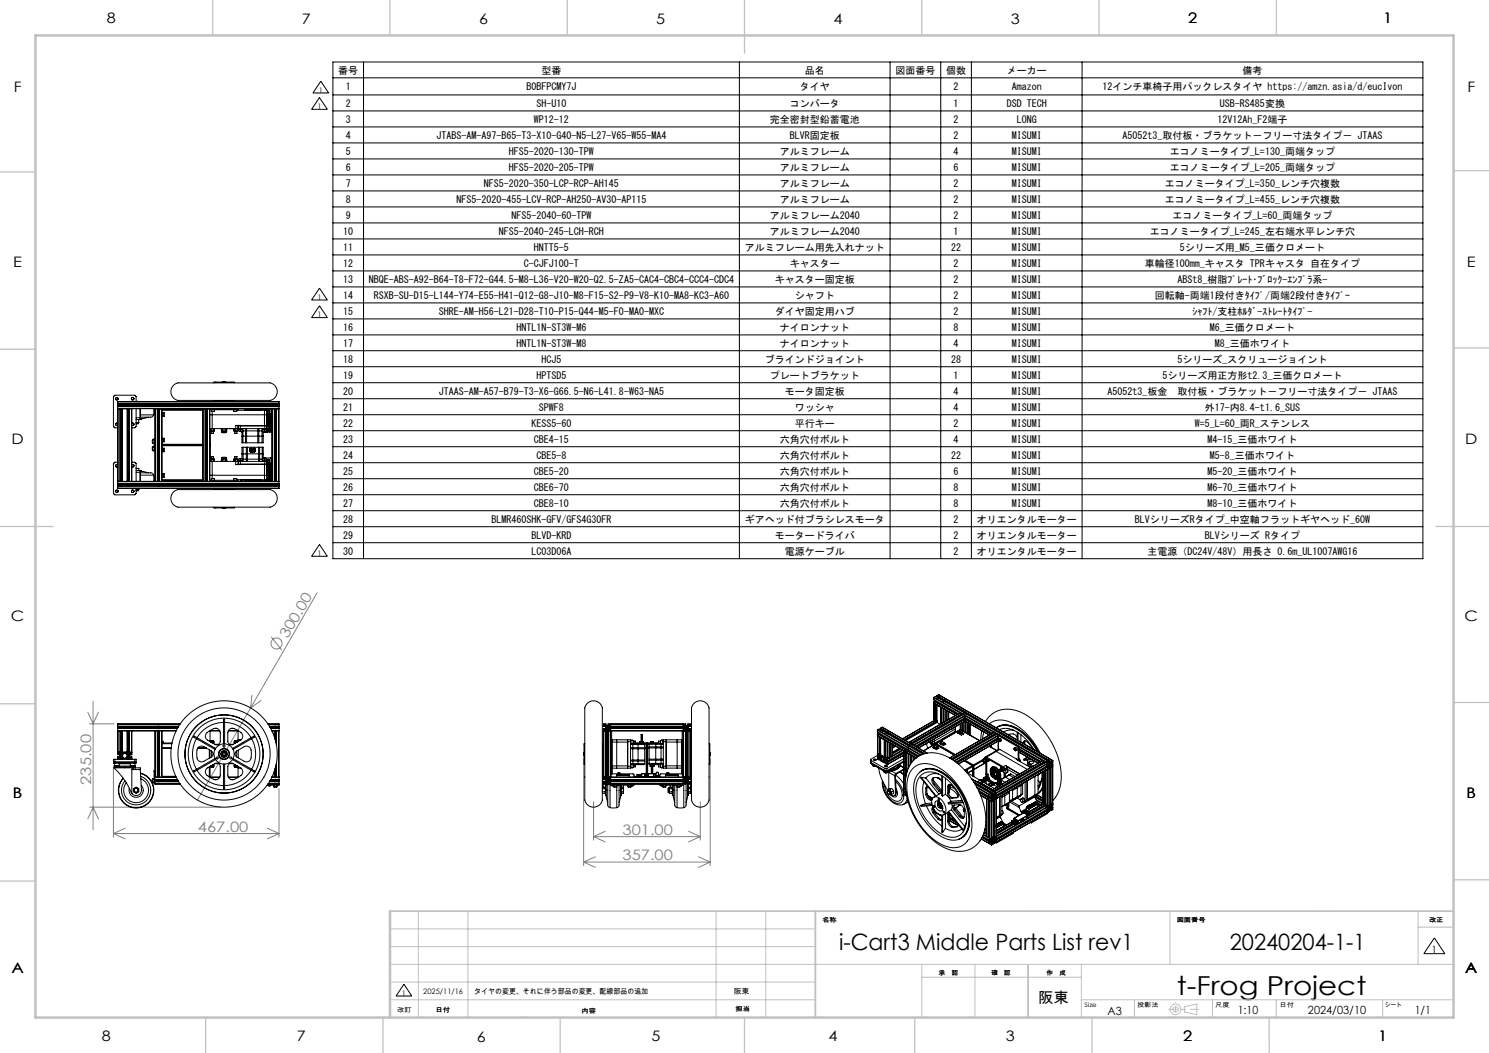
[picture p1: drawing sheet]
<svg xmlns="http://www.w3.org/2000/svg" width="420mm" height="297mm" viewBox="0 0 420 297" stroke-linecap="round" stroke-linejoin="round" font-family="sans-serif">
<defs><g id="words">
<text font-size="7.4" x="331.9" y="280.7">t-Frog Project</text>
<g font-size="6.3">
<text x="236.7" y="267.8">i-Cart3 Middle Parts List rev1</text>
<text x="346.9" y="267.8">20240204-1-1</text>
</g>
<text font-size="4.2" x="292.9" y="283">阪東</text>
<g font-size="4.1">
<text x="30.1" y="6.6">8</text>
<text x="85.1" y="6.7">7</text>
<text x="135.1" y="6.7">6</text>
<text x="185.1" y="6.7">5</text>
<text x="235.1" y="6.7">4</text>
<text x="285.1" y="6.7">3</text>
<text x="335.2" y="6.6">2</text>
<text x="390.2" y="6.6">1</text>
<text x="3.9" y="25.9">F</text>
<text x="413.9" y="25.9">F</text>
<text x="3.7" y="75.2">E</text>
<text x="413.7" y="75.2">E</text>
<text x="3.3" y="125.2">D</text>
<text x="413.3" y="125.2">D</text>
<text x="3.1" y="175.2">C</text>
<text x="413.1" y="175.2">C</text>
<text x="3.7" y="225.2">B</text>
<text x="413.7" y="225.2">B</text>
<text x="3.3" y="274.4">A</text>
<text x="413.3" y="274.4">A</text>
<text x="28.7" y="293.6">8</text>
<text x="83.7" y="293.7">7</text>
<text x="134.5" y="293.9">6</text>
<text x="183.7" y="293.7">5</text>
<text x="233.7" y="293.7">4</text>
<text x="283.7" y="293.7">3</text>
<text x="333.7" y="293.7">2</text>
<text x="388.7" y="293.7">1</text>
</g>
<g font-size="4.1" fill="#808080">
<text x="81.1" y="180.3" transform="rotate(-60 81.1 180.3)">300.00</text>
<text x="25.7" y="221.3" transform="rotate(-90 25.7 221.3)">235.00</text>
<text x="55.8" y="234.5">467.00</text>
<text x="175.6" y="235.4">301.00</text>
<text x="175.6" y="242.6">357.00</text>
</g>
<g font-size="3.2">
<text x="312.4" y="286.2">A3</text>
<text x="349.1" y="286.1">1:10</text>
<text x="368.9" y="286.1">2024/03/10</text>
<text x="399.1" y="286.1">1/1</text>
</g>
<g font-size="2.8">
<text x="95.4" y="20.9">番号</text>
<text x="152.7" y="20.9">型番</text>
<text x="227" y="20.9">品名</text>
<text x="252.6" y="20.9">図面番号</text>
<text x="266.9" y="20.9">個数</text>
<text x="284" y="20.9">メーカー</text>
<text x="350.5" y="20.9">備考</text>
<text x="97.5" y="25.4">1</text>
<text x="148.5" y="25.4">B0BFPCMY7J</text>
<text x="225.6" y="25.4">タイヤ</text>
<text x="269" y="25.4">2</text>
<text x="285.4" y="25.4">Amazon</text>
<text x="311" y="25.4">12インチ車椅子用パックレスタイヤ https://amzn.asia/d/eucIvon</text>
<text x="97.5" y="30.2">2</text>
<text x="97.5" y="34.7">3</text>
<text x="150.6" y="34.7">WP12-12</text>
<text x="151.3" y="30.2">SH-U10</text>
<text x="217.1" y="34.7">完全密封型鉛蓄電池</text>
<text x="222.8" y="30.2">コンバータ</text>
<text x="269" y="30.2">1</text>
<text x="269" y="34.7">2</text>
<text x="284" y="30.2">DSD TECH</text>
<text x="286.8" y="34.7">LONG</text>
<text x="343.4" y="34.7">12V12Ah_F2端子</text>
<text x="344.1" y="30.2">USB-RS485変換</text>
<text x="97.5" y="39.3">4</text>
<text x="123.1" y="39.3">JTABS-AM-A97-B65-T3-X10-G40-N5-L27-V65-W55-MA4</text>
<text x="222.8" y="39.3">BLVR固定板</text>
<text x="269" y="39.3">2</text>
<text x="285.4" y="39.3">MISUMI</text>
<text x="316.6" y="39.3">A5052t3_取付板・ブラケット－フリー寸法タイプ－ JTAAS</text>
<text x="97.5" y="43.8">5</text>
<text x="143.6" y="43.8">HFS5-2020-130-TPW</text>
<text x="219.9" y="43.8">アルミフレーム</text>
<text x="269" y="43.8">4</text>
<text x="285.4" y="43.8">MISUMI</text>
<text x="330" y="43.8">エコノミータイプ_L=130_両端タップ</text>
<text x="97.5" y="48.3">6</text>
<text x="97.5" y="52.8">7</text>
<text x="136.5" y="52.8">NFS5-2020-350-LCP-RCP-AH145</text>
<text x="143.6" y="48.3">HFS5-2020-205-TPW</text>
<text x="219.9" y="48.3">アルミフレーム</text>
<text x="219.9" y="52.8">アルミフレーム</text>
<text x="269" y="48.3">6</text>
<text x="269" y="52.8">2</text>
<text x="285.4" y="48.3">MISUMI</text>
<text x="285.4" y="52.8">MISUMI</text>
<text x="328.6" y="52.8">エコノミータイプ_L=350_レンチ穴複数</text>
<text x="330" y="48.3">エコノミータイプ_L=205_両端タップ</text>
<text x="97.5" y="57.3">8</text>
<text x="128.7" y="57.3">NFS5-2020-455-LCV-RCP-AH250-AV30-AP115</text>
<text x="219.9" y="57.3">アルミフレーム</text>
<text x="269" y="57.3">2</text>
<text x="285.4" y="57.3">MISUMI</text>
<text x="328.6" y="57.3">エコノミータイプ_L=455_レンチ穴複数</text>
<text x="97.5" y="61.8">9</text>
<text x="144.3" y="61.8">NFS5-2040-60-TPW</text>
<text x="217.1" y="61.8">アルミフレーム2040</text>
<text x="269" y="61.8">2</text>
<text x="285.4" y="61.8">MISUMI</text>
<text x="330.7" y="61.8">エコノミータイプ_L=60_両端タップ</text>
<text x="96.8" y="66.3">10</text>
<text x="96.8" y="70.8">11</text>
<text x="140.7" y="66.3">NFS5-2040-245-LCH-RCH</text>
<text x="150.6" y="70.8">HNTT5-5</text>
<text x="210.1" y="70.8">アルミフレーム用先入れナット</text>
<text x="217.1" y="66.3">アルミフレーム2040</text>
<text x="268.3" y="70.8">22</text>
<text x="269" y="66.3">1</text>
<text x="285.4" y="66.3">MISUMI</text>
<text x="285.4" y="70.8">MISUMI</text>
<text x="324.4" y="66.3">エコノミータイプ_L=245_左右端水平レンチ穴</text>
<text x="332.8" y="70.8">5シリーズ用_M5_三価クロメート</text>
<text x="96.8" y="75.4">12</text>
<text x="147.8" y="75.4">C-CJFJ100-T</text>
<text x="222.8" y="75.4">キャスター</text>
<text x="269" y="75.4">2</text>
<text x="285.4" y="75.4">MISUMI</text>
<text x="323" y="75.4">車輪径100mm_キャスタ TPRキャスタ 自在タイプ</text>
<text x="96.8" y="79.9">13</text>
<text x="104" y="79.9">NBQE-ABS-A92-B64-T8-F72-G44.5-M8-L36-V20-W20-Q2.5-ZA5-CAC4-CBC4-CCC4-CDC4</text>
<text x="218.5" y="79.9">キャスター固定板</text>
<text x="269" y="79.9">2</text>
<text x="285.4" y="79.9">MISUMI</text>
<text x="332.1" y="79.9">ABSt8_樹脂ﾌﾟﾚｰﾄ･ﾌﾞﾛｯｸ-ｴﾝﾌﾟﾗ系-</text>
<text x="96.8" y="84.4">14</text>
<text x="96.8" y="88.9">15</text>
<text x="105.5" y="84.4">RSXB-SU-D15-L144-Y74-E55-H41-Q12-G8-J10-M8-F15-S2-P9-V8-K10-MA8-KC3-A60</text>
<text x="123.8" y="88.9">SHRE-AM-H56-L21-D28-T10-P15-Q44-M5-F0-MA0-MXC</text>
<text x="218.5" y="88.9">ダイヤ固定用ハブ</text>
<text x="224.2" y="84.4">シャフト</text>
<text x="269" y="84.4">2</text>
<text x="269" y="88.9">2</text>
<text x="285.4" y="84.4">MISUMI</text>
<text x="285.4" y="88.9">MISUMI</text>
<text x="325.8" y="84.4">回転軸-両端1段付きﾀｲﾌﾟ/両端2段付きﾀｲﾌﾟｰ</text>
<text x="336.4" y="88.9">ｼｬﾌﾄ/支柱ﾎﾙﾀﾞ-ｽﾄﾚｰﾄﾀｲﾌﾟ-</text>
<text x="96.8" y="93.4">16</text>
<text x="145.7" y="93.4">HNTL1N-ST3W-M6</text>
<text x="219.9" y="93.4">ナイロンナット</text>
<text x="269" y="93.4">8</text>
<text x="285.4" y="93.4">MISUMI</text>
<text x="341.3" y="93.4">M6_三価クロメート</text>
<text x="96.8" y="97.9">17</text>
<text x="145.7" y="97.9">HNTL1N-ST3W-M8</text>
<text x="219.9" y="97.9">ナイロンナット</text>
<text x="269" y="97.9">4</text>
<text x="285.4" y="97.9">MISUMI</text>
<text x="342.7" y="97.9">M8_三価ホワイト</text>
<text x="96.8" y="102.4">18</text>
<text x="96.8" y="106.9">19</text>
<text x="151.3" y="106.9">HPTSD5</text>
<text x="152.7" y="102.4">HCJ5</text>
<text x="215.7" y="102.4">ブラインドジョイント</text>
<text x="217.1" y="106.9">プレートブラケット</text>
<text x="268.3" y="102.4">28</text>
<text x="269" y="106.9">1</text>
<text x="285.4" y="102.4">MISUMI</text>
<text x="285.4" y="106.9">MISUMI</text>
<text x="327.9" y="106.9">5シリーズ用正方形t2.3_三価クロメート</text>
<text x="332.1" y="102.4">5シリーズ_スクリュージョイント</text>
<text x="96.8" y="111.4">20</text>
<text x="123.8" y="111.4">JTAAS-AM-A57-B79-T3-X6-G66.5-N6-L41.8-W63-NA5</text>
<text x="221.3" y="111.4">モータ固定板</text>
<text x="269" y="111.4">4</text>
<text x="285.4" y="111.4">MISUMI</text>
<text x="312.4" y="111.4">A5052t3_板金　取付板・ブラケット－フリー寸法タイプ－ JTAAS</text>
<text x="96.8" y="115.9">21</text>
<text x="152" y="115.9">SPWF8</text>
<text x="224.2" y="115.9">ワッシャ</text>
<text x="269" y="115.9">4</text>
<text x="285.4" y="115.9">MISUMI</text>
<text x="339.9" y="115.9">外17-内8.4-t1.6_SUS</text>
<text x="96.8" y="120.4">22</text>
<text x="96.8" y="124.9">23</text>
<text x="149.9" y="120.4">KESS5-60</text>
<text x="150.6" y="124.9">CBE4-15</text>
<text x="219.9" y="124.9">六角穴付ボルト</text>
<text x="224.2" y="120.4">平行キー</text>
<text x="269" y="120.4">2</text>
<text x="269" y="124.9">4</text>
<text x="285.4" y="120.4">MISUMI</text>
<text x="285.4" y="124.9">MISUMI</text>
<text x="337.1" y="120.4">W=5_L=60_両R_ステンレス</text>
<text x="340.6" y="124.9">M4-15_三価ホワイト</text>
<text x="96.8" y="129.5">24</text>
<text x="151.3" y="129.5">CBE5-8</text>
<text x="219.9" y="129.5">六角穴付ボルト</text>
<text x="268.3" y="129.5">22</text>
<text x="285.4" y="129.5">MISUMI</text>
<text x="341.3" y="129.5">M5-8_三価ホワイト</text>
<text x="96.8" y="134">25</text>
<text x="150.6" y="134">CBE5-20</text>
<text x="219.9" y="134">六角穴付ボルト</text>
<text x="269" y="134">6</text>
<text x="285.4" y="134">MISUMI</text>
<text x="340.6" y="134">M5-20_三価ホワイト</text>
<text x="96.8" y="138.5">26</text>
<text x="96.8" y="143">27</text>
<text x="150.6" y="138.5">CBE6-70</text>
<text x="150.6" y="143">CBE8-10</text>
<text x="219.9" y="138.5">六角穴付ボルト</text>
<text x="219.9" y="143">六角穴付ボルト</text>
<text x="269" y="138.5">8</text>
<text x="269" y="143">8</text>
<text x="285.4" y="138.5">MISUMI</text>
<text x="285.4" y="143">MISUMI</text>
<text x="340.6" y="138.5">M6-70_三価ホワイト</text>
<text x="340.6" y="143">M8-10_三価ホワイト</text>
<text x="96.8" y="147.5">28</text>
<text x="138.6" y="147.5">BLMR460SHK-GFV/GFS4G30FR</text>
<text x="210.1" y="147.5">ギアヘッド付ブラシレスモータ</text>
<text x="269" y="147.5">2</text>
<text x="275.5" y="147.5">オリエンタルモーター</text>
<text x="320.1" y="147.5">BLVシリーズRタイプ_中空軸フラットギヤヘッド_60W</text>
<text x="96.8" y="152">29</text>
<text x="149.9" y="152">BLVD-KRD</text>
<text x="218.5" y="152">モータードライバ</text>
<text x="269" y="152">2</text>
<text x="275.5" y="152">オリエンタルモーター</text>
<text x="339.9" y="152">BLVシリーズ Rタイプ</text>
<text x="96.8" y="156.5">30</text>
<text x="149.9" y="156.5">LC03D06A</text>
<text x="221.3" y="156.5">電源ケーブル</text>
<text x="269" y="156.5">2</text>
<text x="275.5" y="156.5">オリエンタルモーター</text>
<text x="323.7" y="156.5">主電源（DC24V/48V）用長さ 0.6m_UL1007AWG16</text>
<text x="403.8" y="268.9">1</text>
</g>
<g font-size="2.1">
<text x="89.9" y="26.1">1</text>
<text x="89.5" y="30.7">1</text>
<text x="89.5" y="89.5">1</text>
<text x="89.5" y="84.5">1</text>
<text x="89.5" y="156.8">1</text>
<text x="113.4" y="280.8">1</text>
<text x="119.4" y="280.4">2025/11/16</text>
<text x="133.8" y="280.4">タイヤの変更、それに伴う部品の変更、配線部品の追加</text>
<text x="207" y="280.4">阪東</text>
</g>
<g font-size="1.7">
<text x="232" y="260">名称</text>
<text x="331.9" y="260">図面番号</text>
<text x="403.1" y="260">改正</text>
<text x="264.8" y="274.9">承　認</text>
<text x="279.7" y="274.9">確　認</text>
<text x="295.2" y="274.9">作　成</text>
<text x="112.1" y="285.4">改訂</text>
<text x="122.9" y="285.4">日付</text>
<text x="164" y="285.7">内容</text>
<text x="207.5" y="285.1">担当</text>
<text x="305.9" y="284.2">Size</text>
<text x="320.7" y="284.2">投影法</text>
<text x="342.8" y="284.2">尺度</text>
<text x="360.9" y="284.2">日付</text>
<text x="390.7" y="284.2">シート</text>
</g>
</g></defs>
<g fill="none" stroke="#808080" stroke-width=".28">
<path d="M76.5 179.6l3 3.8M89.4 167.2l-33.7 58.5M26.3 197.8v36.2M71 196.1l-.3 3.6 2.9-2.1M24.8 200.9l1.5 3.3 1.5-3.3M25.3 204.2h6.9M32 216v20.1M164.6 214.1v30.1M200.3 214.1v30.1M24.8 231l1.5-3.3 1.5 3.3M25.3 227.7h36.9M32 235.1h46.7"/>
<path d="M32 235.1l3.3 1.5M35.3 233.6l-3.3 1.5M75.4 233.6l3.3 1.5M78.7 222.5v13.6M78.7 235.1l-3.3 1.5M167.4 226.1v10.9M167.4 236h30.1M167.4 236l3.3 1.5M170.7 234.5l-3.3 1.5M194.2 234.5l3.3 1.5M197.5 226.1v10.9M197.5 236l-3.3 1.5"/>
<path d="M164.6 243.2h35.7M164.6 243.2l3.3 1.5M167.9 241.7l-3.3 1.5M197 241.7l3.3 1.5M200.3 243.2l-3.3 1.5"/>
<circle cx="78" cy="181.5" r="1.56"/>
</g>
<g fill="none" stroke="#000" stroke-width=".28">
<path d="M93.9 17.5h307.5v140.1h-307.5zM102.5 17.5v140.1M208.6 17.5v140.1M251.1 17.5v140.1M265.4 17.5v140.1M274 17.5v140.1M305.2 17.5v140.1M90.1 27.5l2.2 3.3h-4.4zM90.5 22.9l2.2 3.3h-4.4zM93.9 26.8h307.5M93.9 31.3h307.5M93.9 35.8h307.5"/>
<path d="M93.9 22h307.5M93.9 40.3h307.5M93.9 44.8h307.5M93.9 49.3h307.5M93.9 53.8h307.5M93.9 58.4h307.5M93.9 62.9h307.5M93.9 67.4h307.5M93.9 71.9h307.5M93.9 76.4h307.5M90.1 86.3l2.2 3.3h-4.4zM90.1 81.3l2.2 3.3h-4.4z"/>
<path d="M93.9 80.9h307.5M93.9 85.4h307.5M93.9 89.9h307.5M93.9 94.5h307.5M93.9 98.9h307.5M32.3 111.6l-.2 .2M32.7 119.5l.5-.1a.35 .35 0 0 0-.5 0 .35 .35 0 0 0 0 .5 .35 .35 0 0 0 .5 0v.1a.36 .36 0 0 1-.5-.1 .36 .36 0 0 1 0-.4zM33.2 113.4h45.5M33.2 115.2v.1M33.2 114.3h.1M33.2 113.4v1.8M33.2 115.3v20.5"/>
<path d="M33.2 115.3h45.5M33.2 114.6h.8M33.2 115.2h45.5M33.2 114h.7M33.2 114.3h.6M33.3 115.3v20.5M33.8 114.3h.1M33.8 114.2h.1M33.8 114.3l.2 .3M33.9 114.1l-.7 .1h.6M33.9 114.1h.1M33.9 114.5h.1"/>
<path d="M33.9 115.3h.1M33.9 115.3v20.5M33.9 114v.1M34 114h-.1M34 114h.4M34 114.6h.4M34 114h-.8M34 114.2l.2-.1 .1 .3h-.3zM34.1 115.3v20.5M34.2 115.3v20.5M34.4 114h1.6M34.4 114.6h1.6"/>
<path d="M34.4 114h.1M34.5 114v.1M34.5 114h1.4M34.5 115.3v20.5M34.5 115.3h.1M34.5 114.1h1.4M34.6 114.2h.1M34.6 114.3l-.2 .3M34.6 114.3h1.2M34.6 114.3h.1M34.6 114.2h1.2M35.8 114.3h.1"/>
<path d="M35.8 114.2h.1M35.8 114.3l.2 .3M35.9 114.1h.1M35.9 115.3h.1M35.9 115.3v20.5M35.9 114v.1M36 114h-.1M36 114h.4M36 114.6h.4M36 114.2l.2-.1 .1 .3h-.3zM36.1 115.3v20.5M36.2 115.3v20.5"/>
<path d="M36.3 115.3v20.5M36.4 114h8.1M36.4 114.6h8.1M36.4 114h.1M36.4 115.3v20.5M36.5 114v.1M36.5 114h7.9M36.5 115.3h.1M36.5 115.3v20.5M36.5 114.1h7.9M36.6 114.2h.1M36.6 114.3l-.2 .3"/>
<path d="M36.6 114.3h7.7M36.6 114.3h.1M36.6 114.2v.1M36.6 114.2h7.7M37.1 115.3v20.5M37.2 119.9l.4 .1 .2-.3-.3 .3zM37.2 115.3v20.5M37.2 119.4h.4l.2 .3-.2-.3zM38.1 111.6l.2 .2M38.4 113.2h.7M38.4 119.2h.7M38.4 118.4h.7"/>
<path d="M38.4 119.5h.6M38.4 113.3v-1.4l-.4-.4h-5.6l-.4 .4v8.4l.4 .4h.8M38.4 115.3v5l-.4 .4h-.8M38.4 117.8h1.1M38.4 113.3h.7M39 119.5h-.6M39 119.2v.3M39.1 118.3v.1M39.1 113.2v.1M39.1 119.2h.1M39.1 118.4v.8M39.1 119.2h-.7"/>
<path d="M39.5 117.8l.1 .5M39.5 115.3v2.5M39.6 117h3.7M39.9 118.1v.2h-1.5M41.9 117.7l-1.5 .4h-.8v-.3M43.3 117a1.75 1.75 0 0 1-2.1 .7h-1.6M43.3 115.3v1.7M44.2 115.3h.1M44.3 115.3h.1M44.3 114.3h.1M44.3 114.3l.2 .3M44.3 114.2h.1"/>
<path d="M44.4 115.3v20.5M44.4 114v.1M44.4 115.3h.1M44.5 114h-.1M44.5 114h.4M44.5 114.6h.4M44.5 114.2l.2-.1 .1 .3h-.3zM44.6 115.3v20.5M44.7 115.3h.1M44.8 115.3v20.5M44.9 114h32.6M44.9 114.6h32.6"/>
<path d="M44.9 114h.1M44.9 115.3h.1M44.9 115.3v20.5M45 114v.1M45 114h32.4M45 115.3v20.5M45 115.3h.1M45 114.1h.1M45 114.1h32.4M45.1 114.2h.1M45.1 114.3l-.2 .3M45.1 114.3h32.2"/>
<path d="M45.1 114.3h.1M45.1 114.2h32.2M45.1 115.3h.1M45.2 115.3h.1M45.7 115.5h11.5M45.7 115.7h11.5M45.7 116.6h.3v.6h-.3M45.7 116.4h.6v1h-.6M48.9 108.7a3.6 3.6 0 0 1 3.2-.7h21.3a6 6 0 0 1 3.9 .5 2.58 2.58 0 0 1 .6 3.2 2.58 2.58 0 0 1-3.1 1.2h-21.9a5.6 5.6 0 0 1-3.8-.5 2.53 2.53 0 0 1-.2-3.7zM57.7 115.3h.1M57.8 115.3h.1M57.9 115.3v20.5"/>
<path d="M57.9 115.3h.1M58.2 115.3h.1M58.2 115.3v20.5M58.4 115.3h.1M58.5 115.3v20.5M58.6 115.3h.1M58.7 115.3h.1M59.2 115.6h.1M59.2 115.3v.3M59.2 115.6h7.9M59.4 115.3h.1M59.6 116h.9"/>
<path d="M59.6 115.6v.4M59.8 115.3h.1M59.8 116.1v4.8M60.3 115.3h.1M60.3 108a.46 .46 0 0 1 .8-.2h4.9v.2M60.3 112.9a.46 .46 0 0 0 .8 .3h4.9v-.3M60.4 115.3h.1M60.4 113.2v.1M60.5 115.6v.4M61.3 115.3h.1M62.8 107.8h.8M63.2 115.3h.1"/>
<path d="M65.1 115.3h.1M65.9 116h.9M65.9 115.6v.4M66 113.2v.1M66 115.3h.1M66.1 115.3h.1M66.6 115.3h.1M66.8 115.7h8.4v5.2h-.5M66.8 115.6v.4M67 115.3h.1M67.1 115.6l.1 .1M67.1 115.3v.3"/>
<path d="M67.1 120l-.1 1.4M67.3 120l-.1 .9h.6M69.2 115.7l.3-.2 .3 .2M69.2 115.7l.2-.1 .4 .1M69.5 115.4l-.5 .3M69.5 115.7h.1M70.2 115.4l-.1 .3M70.2 115.5h.1M70.3 115.4l-.1 .3M70.3 115.4h.1M70.3 115.4l-.1 .1M70.3 115.7h3.3"/>
<path d="M70.3 115.7h.1M70.4 115.4l-.1 .3M73.6 115.7h.1M73.8 115.4l-.2 .3M74.6 115.4h.2M74.6 115.4h-5.6v.3M74.6 115.4v4.7M74.8 115.4h1.9M74.8 115.4v.3M75.2 115.8h.7l.2 .2-.1 .2-.8-.1M75.2 117.7l.2 .1M75.2 119h.4l-.1 .2"/>
<path d="M75.2 116.7h1v3.6h-1M75.2 117.2l.2 .1M75.2 117.2h.2M75.2 117.7h.2M75.2 117.5h.2M75.2 118h.2M75.2 118.5l.2 .1M75.2 118.3h.2M75.2 118.4h.2M75.2 118.8h.2M75.2 119h.2M75.2 119.3h.2"/>
<path d="M75.2 119.5h.2M75.2 119.7h.2M75.2 119.8h.2M75.2 116.5h.9v3.9h-.9M75.3 116v.1M75.3 115.9v.1M75.3 116h.1M75.3 116.1h.7M75.4 115.9h.1M75.4 115.9h-.1M75.4 117h-16.2M75.4 116.7l-.2 3.5"/>
<path d="M75.4 118.3h.1M75.4 118h.1M75.4 116.8h.1M75.4 117.1h.1M75.4 117h.1M75.4 117.6h.1M75.4 117.5h.1M75.4 118.4h.1M75.4 118.8h.1M75.4 118.9h.1M75.4 119.3h.1M75.4 119.7h.1"/>
<path d="M75.4 119.6h.1M75.4 117.3v.1M75.4 118.6v.1M75.4 119.8v.1M75.4 117.4h-.2M75.4 117.9h-.2M75.4 118.7h-.2M75.4 119.2h-.2M75.4 119.9l-.2 .1M75.4 115.8l-.1 .1M75.4 115.8h.5M75.4 116.8l.2 .1h-.4"/>
<path d="M75.4 117.1l.1 .1M75.4 117h.2l-.1 .2M75.4 117.5l.2 .1h-.2M75.4 117.9l.1 .1M75.4 117.8h.2l-.1 .2M75.4 118.4l.1 .1M75.4 118.3h.2l-.1 .2M75.4 118.8l.2 .1h-.2M75.4 119.2h.1M75.4 119.4l.1 .1M75.4 119.9l.1 .1M75.4 117.9h.1"/>
<path d="M75.4 119.4l-.2 .1M75.4 119.1h.1M75.4 119.9h.1M75.4 119.4h.5M75.4 119.6h.5M75.4 119.9h.5M75.4 119.4h.1M75.5 119.4h.3M75.5 119.5h.3M75.5 120h.3M75.5 119.5l-.1 .1M75.5 118l.1 .2h-.4"/>
<path d="M75.5 117.2l.1 .2h-.2M75.5 117.2l-.1 .1M75.5 118l-.1 .1M75.5 118.5l.1 .2-.2-.1M75.5 118.5l-.1 .1M75.5 119.3h.1M75.5 119.3h-.1M75.5 119.5h.1M75.5 119.8h.1M75.5 119.8h-.1M75.6 119.4l-.1 .1M75.6 119.7h-.1"/>
<path d="M75.6 120h-.1M75.6 116.7h.1M75.7 119.4l.1 .1M75.7 119.7h.1M75.7 120h.1M75.8 119.5l.1 .1M75.8 117.2l.1 .1M75.8 117.2l-.1 .2h.2M75.8 118l.1 .1M75.8 118l-.1 .2 .2-.1M75.8 118.5l.1 .1M75.8 118.5l-.1 .2 .2-.1"/>
<path d="M75.8 119.3h.1M75.8 119.3h-.1M75.8 119.5h-.1M75.8 119.8h.1M75.8 119.8h-.1M75.9 119.4h-.1M75.9 119.9l-.1 .1M75.9 116.9h.2M75.9 117.4h.1M75.9 117.9h.1M75.9 118.1l.2 .1M75.9 118.6v.1"/>
<path d="M75.9 119.4l.2 .1M75.9 119.9h.1M75.9 116.8v.1M75.9 117.1h.1M75.9 117.3v.1M75.9 117.6h.1M75.9 117.8v.1M75.9 118.1h.1M75.9 118.3v.1M75.9 118.6h.1M75.9 118.8v.1M75.9 119.1h.1"/>
<path d="M75.9 119.3v.1M75.9 119.6h.1M75.9 118.4h.1M75.9 118.9h.1M75.9 119.2h.1M75.9 119.7h.1M75.9 116.8h-.2l.2 .1M75.9 117h-.2l.1 .2M75.9 117.1l-.1 .1M75.9 117.5l-.2 .1h.2M75.9 117.8h-.2l.1 .2M75.9 117.9l-.1 .1"/>
<path d="M75.9 118.3h-.2l.1 .2M75.9 118.4l-.1 .1M75.9 118.8l-.2 .1h.2M75.9 119.1l-.2-.1 .1 .2M75.9 119.2h-.1M75.9 119.4l-.1 .1M75.9 119.7h-.1M75.9 116.8h.1M75.9 118.3h.1M75.9 118.8h.1M75.9 119.3h.1M75.9 115.9h.1"/>
<path d="M75.9 115.8v.1M75.9 117.3h.1M75.9 119.8v.1M75.9 117.1v.2M75.9 117.6v.2M75.9 118.4v.2M75.9 118.9v.2M75.9 119.7v.1M75.9 117.4h.2M75.9 117.9h.2M75.9 118.7h.2M75.9 119.2h.2"/>
<path d="M75.9 119.9l.2 .1M75.9 117h.2M75.9 118.2v.1M75.9 117.9v.1M75.9 116.7v.1M75.9 116.9v.1M75.9 117.4v.1M75.9 118.7v.1M75.9 119.2v.1M75.9 119.4v.2M75.9 119.9v.2M75.9 117.2h.2"/>
<path d="M75.9 117.7h.2M75.9 117.5h.2M75.9 118h.2M75.9 118.3h.2M75.9 118.4h.2M75.9 118.8h.2M75.9 119h.2M75.9 119.3h.2M75.9 119.5h.2M75.9 119.7h.2M75.9 115.9l.1 .1M76 116v.1"/>
<path d="M76 116h.1M76 115.9h.1M76.1 117.7l-.2 .1M76.1 119l-.2 .1M76.1 117.2l-.2 .1M76.1 118.5l-.2 .1M76.1 119.8h-.2M76.3 115.4l.2 .2v5.8l-.1 .3-.4 .2M77.2 115.3h.1M77.3 115.3h.1M77.3 114.3h.1M77.3 114.3l.2 .3"/>
<path d="M77.3 114.2h.1M77.4 115.3v20.5M77.4 114v.1M77.4 115.3h.1M77.5 114h-.1M77.5 114h.4M77.5 114.6h.4M77.5 114.2l.2-.1 .1 .3h-.3zM77.6 115.3v20.5M77.6 115.3h.1M77.9 114h.8M77.9 114.6h.8"/>
<path d="M77.9 114h.1M77.9 115.3h.1M78 114v.1M78 114h.7M78 115.3v20.5M78 115.3h.1M78 114.1l.7 .1h-.6M78 114.1h.1M78.1 114.2h.1M78.1 114.3l-.2 .3M78.1 114.3h.6M78.1 114.3h.1"/>
<path d="M78.1 115.3h.1M78.2 115.3h.1M78.7 115.3l-.1 20.5M78.7 115.2v.1M78.7 114.3h.1M78.7 113.4v1.8M78.7 115.3v20.5M93.9 103.4h307.5M93.9 107.9h307.5M93.9 112.5h307.5M93.9 117h307.5M32.1 139.3l.2 .2"/>
<path d="M32.1 120.4l.2 .2M32.3 130.5l-.2 .2M32.8 131.1h.4a.35 .35 0 0 0-.5 0 .35 .35 0 0 0 0 .5 .35 .35 0 0 0 .5 0v.1a.36 .36 0 0 1-.5-.1 .36 .36 0 0 1 .1-.5zM33.2 135.8v.1M33.2 137.7h45.5M33.2 136.8h.1M33.2 130.4h-.8l-.4 .4v8.4l.4 .4h5.6l.4-.4v-1.4M33.2 135.9v1.8M33.2 135.8h10.5M33.2 135.9h45.5M33.2 137.1h.8M33.2 136.8h.6"/>
<path d="M33.2 136.5h.7M33.8 136.8h.1M33.8 136.7v.1M33.8 136.8l.2 .3M33.8 136.7h.1M33.9 136.6l-.7 .1h.6M33.9 136.6h.1M33.9 137h.1M33.9 136.5v.1M34 136.5h-.1M34 136.5h.4M34 137.1h.4"/>
<path d="M34 136.5h-.8M34 136.7h.3v.2h-.1zM34.4 136.5h1.6M34.4 137.1h1.6M34.4 136.5h.1M34.5 136.5v.1M34.5 136.5h1.4M34.5 136.6h1.4M34.6 136.7h.1M34.6 136.8l-.2 .3M34.6 136.8h1.2M34.6 136.8h.1"/>
<path d="M34.6 136.7v.1M34.6 136.7h1.2M35.8 136.8h.1M35.8 136.7v.1M35.8 136.8l.2 .3M35.8 136.7h.1M35.9 136.6h.1M35.9 136.5v.1M36 136.5h-.1M36 136.5h.4M36 137.1h.4M36 136.7h.3v.2h-.1z"/>
<path d="M36.4 136.5h8.1M36.4 137.1h8.1M36.4 136.5h.1M36.5 136.5v.1M36.5 136.5h7.9M36.5 136.6h7.9M36.6 136.7h.1M36.6 136.8l-.2 .3M36.6 136.8h7.7M36.6 136.8h.1M36.6 136.7v.1M36.6 136.7h7.7"/>
<path d="M37.2 131.6l.4 .1 .2-.3-.3 .3zM37.2 130.4h.8l.4 .4v5M37.2 131.1h.4l.2 .3-.2-.3zM38.1 130.5l.2 .2M38.3 139.3l-.2 .2M38.3 120.4l-.2 .2M38.4 132.1h.7zM38.4 138.1h.7M38.4 138.4h.6M38.4 132.7h1.5v.3M38.4 133.2h1.1M39 138.4h-.6"/>
<path d="M39 138.1v.3M39.1 138.1h-.7M39.1 132.1v.1M39.1 132.2v.5M39.1 137.8v.3M39.5 133.2v2.6M39.6 133.4h1a3.2 3.2 0 0 1 2.6 .4l.1 .2M39.6 133.2v-.2h.8l1.5 .4M39.6 134h3.7M39.6 132.7l-.1 .5M43 124.1v.8M43 126.1v.8"/>
<path d="M43 124.9h.5M43 124.1h.5M43 126.9h.5M43 126.1h.5M43.3 134v1.8M43.5 127.2l.2 .1M43.5 123.9v3.3M43.5 123.9h.2M43.5 127.2h.2M43.7 123.7l-.2 .2M43.7 135.8h.1M43.7 135.8v-20.5l.1 20.5"/>
<path d="M43.8 135.8h1.8M44.3 136.8h.1M44.3 136.7v.1M44.3 136.8l.2 .3M44.3 136.7h.1M44.4 136.5v.1M44.5 136.5h-.1M44.5 136.5h.4M44.5 137.1h.4M44.5 136.7h.3v.2h-.1zM44.7 135.8v-20.5l.1 20.5M44.9 136.5h32.6"/>
<path d="M44.9 137.1h32.6M44.9 136.5h.1M45 136.5v.1M45 136.5h32.4M45 136.6h.1M45 136.6h32.4M45.1 136.7h.1M45.1 136.8l-.2 .3M45.1 136.8h32.2M45.1 136.8h.1M45.1 136.7v.1M45.1 136.7h32.2"/>
<path d="M45.6 135.8h.1M45.6 135.8v-20.5l.1 20.5M45.7 125.5h11.5zM45.7 135.5h11.5M45.7 125.3h11.5M45.7 135.3h11.5M45.7 125.7h11.5M45.7 123.8h.3v.6h-.3M45.7 126.6h.3v.6h-.3M45.7 133.8h.3v.6h-.3M45.7 135.8h11.5M45.7 133.6h.6v1h-.6"/>
<path d="M45.7 123.6h.6v1h-.6M45.7 126.4h.6v1h-.6M48.9 138.8a3.6 3.6 0 0 1 3.2-.7h21.3a6 6 0 0 1 3.9 .5 2.58 2.58 0 0 1 .6 3.2 2.58 2.58 0 0 1-3.1 1.2h-21.9a5.6 5.6 0 0 1-3.8-.5 2.53 2.53 0 0 1-.2-3.7zM57.2 135.8v-20.5l.1 20.5M57.2 135.8h.1M57.3 135.8h1.8M58.1 135.8v-20.5l.1 20.5M59.1 135.8v-20.5l.1 20.5M59.1 135.8h.1M59.2 125.6v.1M59.2 120.9h.6M59.2 130.1h.6"/>
<path d="M59.2 135.5h.1M59.2 125.3h.1M59.2 125.7h.1M59.2 135.8h17.5M59.2 120.9v4.4M59.2 125.3v.2M59.2 125.7v4.4M59.2 135.5v.3M59.2 135.5h7.9M59.3 121.4h.1M59.3 120.9v.5M59.3 129.6v.5"/>
<path d="M59.4 121.6h1M59.4 129.4h1M59.4 121.4h.1M59.4 129.6h.1M59.4 121.4v.2M59.4 129.4v.2M59.4 129.6h-.1M59.4 121.4h.5M59.4 129.6h.5M59.4 129.6h.2M59.6 122.2h.6M59.6 128.8h.6"/>
<path d="M59.6 121.7v.5M59.6 128.8v.5M59.6 121.4h.3M59.6 121.4h-.2M59.6 120.9v.5M59.6 129.6v.5M59.6 135h.9M59.6 135v.5M59.8 120.9h7.3M59.8 130.1h7.3M59.8 130.1v4.9M59.9 121.4h.4"/>
<path d="M59.9 129.6h.4M59.9 129.6h-.3M59.9 129.6h.3M60.2 121.4h-.3M60.2 120.9v.5M60.2 129.6v.5M60.2 121.4h.1M60.2 121.7v.5M60.2 128.8v.5M60.3 121.4h.1M60.3 129.6h-.1M60.3 129.6h.1"/>
<path d="M60.3 129.6h.2M60.3 137.9h5.7v.2M60.4 121.4v.2M60.4 129.4v.2M60.4 129.6h.1M60.4 137.8l-.1 .3M60.5 121.4h-.2M60.5 121.4h-.1M60.5 120.9v.5M60.5 129.6v.5M60.5 135v.5M62.3 130.1h1.7"/>
<path d="M62.3 120.9h1.7M62.4 121.6h.1M62.4 120.9v.7M62.4 129.4v.7M62.4 121.6h.2M62.5 129.2h1.3M62.5 121.8h1.3M62.5 129.4h.1M62.5 121.6h.1M62.5 121.6v.2M62.5 129.2v.2M62.5 129.4h-.1"/>
<path d="M62.6 129.4h.6M62.6 129.4h-.2M62.6 121.6h.6M62.6 129.4h.2M62.8 129.1h.8M62.8 121.9h.8M62.8 121.6h.4M62.8 121.6h-.2M62.8 120.9v.7M62.8 129.4v.7M63.2 129.4h.6M63.2 129.4h.4"/>
<path d="M63.2 129.4h-.4M63.2 121.6h.6M63.6 121.6h-.4M63.6 120.9v.7M63.6 129.4v.7M63.6 121.6h.2M63.8 129.4h.1M63.8 129.4h-.2M63.8 121.6h.1M63.8 121.6v.2M63.8 129.2v.2M63.9 121.6h-.1"/>
<path d="M63.9 120.9v.7M63.9 129.4v.7M64.9 120.9h.1M65.9 120.9v.1M65.9 135h.9M65.9 135v.5M65.9 120.9l.1 .5M66 137.8v.1M66 121.6h1M66 129.4h1M66 121.4h.3M66 129.6h.3"/>
<path d="M66 129.6h.1M66 129.6l-.1 .5M66 120.9v.7M66 129.4v.7M66.2 122.2h.6M66.2 128.8h.6M66.2 121.7v.5M66.2 128.8v.5M66.3 121.4h.5M66.3 129.6h.5M66.3 129.6h-.3M66.3 129.6h.2"/>
<path d="M66.5 121.4h-.2M66.5 121.4h.3M66.5 129.6v1.4l1.4-.1M66.8 121.4h.2M66.8 129.6h-.3M66.8 129.6h.2M66.8 135v.5M66.8 121.7v.5M66.8 128.8v.5M67 129.6h.1M67 129.6l.1 1.4M67 120.9v.7"/>
<path d="M67 129.4v.7M67.1 121h.3M67.1 135.5v.3M67.1 120.2h.1M67.1 120.4h.1M67.1 120.7h.1M67.2 135.3l-.1 .2M67.2 130.9h.6M67.2 120.1h.6M67.4 120.9v.7h1v-.7M67.4 130h1M67.4 121h1"/>
<path d="M67.8 130.1h-.6l.1 .9M67.8 120.9h6.9M67.8 120.1h6.9M67.8 130.9h6.9M67.8 120.1v.8M67.8 130.1v.8M67.8 130.1h6.9M67.8 135.3h.1M67.9 135.3l.1 .3h.3l.1-.3M67.9 120.1l-1.4-.1v1.4M67.9 129.4h.5v.7M67.9 129.4h-.5v.7"/>
<path d="M67.9 120.9v.8l.3 .1M67.9 129.4v.7M68.2 128h6M68.2 123h6M68.2 121.6v3.3h.3M68.4 135.3h.1M68.4 129.5h5.7M68.4 121.5h5.7M68.5 135.3h.1M68.5 124.9h.8M68.5 120.9v4M68.6 126.1h.9"/>
<path d="M68.6 126.1h-.4v3.3M68.6 126.1v4M69 135.4h.1M69 135.4v.1M69 135.3v.1M69 135.5v.2h5.6M69.1 135.4v.3l-.1-.2M69.1 135.4h4.5M69.1 135.3v.1M69.3 124.9h.3M69.3 120.9v4M69.5 126.1h.3"/>
<path d="M69.5 126.1v4M69.6 124.9h3.1M69.6 120.9v4M69.8 126.1v4M69.8 126.1h3.1M70.6 127.2h.1M70.6 126.5v.9M70.6 126.5h.1M70.6 127.4l.1 .1M70.6 127.4h.1M70.6 126.6h.1M70.7 127h.1"/>
<path d="M70.7 127.2h1.1M70.7 127h1.1M70.7 127v.2M70.7 126.5l-.1 .1M70.7 126.5h.1M70.7 127.2h.1M70.7 127.5h.1M70.8 126.9h.1M70.8 126.7h.1M70.8 126.7v.2M70.8 127v.2M70.8 126.5h.1"/>
<path d="M70.8 127.1v.1M70.8 126.5v.6M70.8 127.4h.1M70.8 127.5h.1M70.8 127.5h-.1M70.8 127l.1 .2M70.8 127.4v.1M70.8 127h.1M70.8 126.7l.1 .1M70.9 127h.1M70.9 127.2h.1M70.9 126.5h.1"/>
<path d="M70.9 126.5v.1M70.9 127.3h.1M70.9 126.8h.1M70.9 126.9h.1M70.9 126.7h.1M70.9 127l.1 .2M70.9 126.6l.1 .1M70.9 126.7v.2M70.9 126.9h.7M71 127h.1M71 126.5h.1M71 126.5v.4"/>
<path d="M71 127v.2M71 126.8h.1M71 126.6h.1M71 127.2h.1M71 127.3l.1 .1M71 127.3l-.2 .1M71 127.3h.1M71 126.6h.5M71 126.8h.5M71.1 127h.1M71.1 127v.2M71.1 127.5h.1"/>
<path d="M71.1 127.4v.1M71.1 127.2h.1M71.1 127.4h.1M71.1 127.5h.3M71.1 126.5v.1M71.1 126.5h.1M71.1 126.5h.3M71.2 126.6h.1M71.2 127h.1M71.2 127v.2M71.2 127.2h.1M71.2 127l.1 .2"/>
<path d="M71.3 127v.2M71.3 127h.1M71.4 127.2h.1M71.4 127h.1M71.4 127v.2M71.4 126.5h.1M71.4 126.5v.1M71.4 127.4h.1M71.4 127.5h.1M71.4 127.4v.1M71.5 127.3l-.1 .1M71.5 127.3h.1"/>
<path d="M71.5 126.8h.1M71.5 126.6h.1M71.5 126.5h.1M71.5 126.5v.3M71.5 127l-.1 .2M71.5 127h.1M71.5 127.2h.1M71.5 126.5v.4M71.5 127v.2M71.5 126.7h.1M71.5 126.5l-.1 .1M71.6 126.9h.1"/>
<path d="M71.6 126.7h.1M71.6 126.8h.1M71.6 126.8v.1M71.6 127.3l.1 .1M71.6 127.3h.1M71.6 127.3v.1M71.6 126.5h.1M71.6 126.5l-.1 .3M71.6 127.5h.1M71.6 127.4v.1M71.6 127.2h.1M71.7 127.4h.1"/>
<path d="M71.6 126.7v.1M71.6 126.7v.2M71.7 127.5h.1M71.7 127l-.1 .2M71.7 127h.1M71.7 126.5l-.2 .1M71.7 126.5h.1M71.7 126.5v.4M71.7 127v.2M71.7 126.9h.1M71.7 126.7h.1M71.8 127.5h.1"/>
<path d="M71.8 126.5h.1M71.8 127.2h.1M71.8 127v.2M71.8 127h.1M71.9 127.4h.1M71.9 127.4l-.1 .1M71.9 126.5v.1M71.9 126.6h.1M71.9 126.5h.1M71.9 127.2h.1M71.9 126.5v.9M72.7 124.9h.3"/>
<path d="M72.7 120.9v4M72.9 126.1h.3M72.9 126.1v4M73 124.9h.9M73 120.9v4M73.2 126.1h.8M73.2 126.1v4M73.6 135.4l.2 .3M73.6 135.3v.1M73.9 120.9v4M74 126.1h.2v3.3M74 126.1v4"/>
<path d="M74.1 120.9v.7h.5M74.1 130h1M74.1 121h1M74.2 121.6v3.3h-.3M74.2 129.2h.4M74.2 121.9h.4M74.6 129.4h-.5v.7M74.6 129.4h.5v.7M74.6 120.9v.7M74.6 129.4v.7M74.6 130.9v4.8M74.6 135.7h.2"/>
<path d="M74.6 129.2h.2M74.6 121.9h.2M74.6 121.6v.3M74.6 129.2v.2M74.7 130.1h.5v5.2h-8.4M74.7 120.1h.5M74.7 120.1v.8M74.7 130.1v.8M74.8 129.2h1.9M74.8 135.7h1.9M74.8 121.9h1.9M74.8 121.6v.3"/>
<path d="M74.8 129.2v.2M74.8 135.3v.4M75.1 120.9v.7h-.5M75.2 135.5h.1M75.2 121.7h.1M75.2 131.3h.4l-.1 .2M75.2 132.6h.4l-.1 .2M75.2 133.8l.4 .1-.2 .1M75.2 130.5h1v3.6l-17-.1M75.2 130.5l.2 3.5M75.2 120h.2M75.2 130.7h.2"/>
<path d="M75.2 130.8h.2M75.2 131h.2M75.2 131.2h.2M75.2 131.5h.2M75.2 131.8h.2M75.2 132h.2M75.2 132.1h.2M75.2 132.5h.2M75.2 132.3h.2M75.2 132.8h.2M75.2 132.8l.2 .1M75.2 133.1h.2"/>
<path d="M75.2 133.3h.2M75.2 133.8h.2M75.2 133.6h.2M75.2 133.3l.2 .1M75.2 130.3h.9v3.9h-.9M75.3 135.5l-.1 .2M75.3 121.7l-.1 .2M75.3 129.7v.2M75.3 129.6h.6l.2 .3-.8 .1zM75.3 129.8v.1M75.3 129.8h.1M75.3 129.9h.7"/>
<path d="M75.3 129.7h.6M75.3 129.7h.1M75.3 121.2l-.1 .7M75.3 121.2h.1M75.4 129.7h-.1M75.4 129.7h.1M75.4 132.7h.1M75.4 120.1h.1M75.4 120.2h.1M75.4 130.7h.1M75.4 130.6h.1M75.4 131.1h.1"/>
<path d="M75.4 131.2h.1M75.4 131.6h.1M75.4 131.4h.1M75.4 131.8h.1M75.4 132h.1M75.4 132.4h.1M75.4 132.5h.1M75.4 133.1h.1M75.4 133.2h.1M75.4 133.7h.1M75.4 133.6h.1M75.4 134h.1"/>
<path d="M75.4 130.8v.1M75.4 132.1v.1M75.4 132.9h.1M75.4 133.4h.1M75.4 130.9h-.7M75.4 132.2h-.2M75.4 133.5h-.2M75.4 129.7h.5M75.4 120.1h.2l-.2 .1M75.4 130.6h.2l-.1 .1M75.4 130.9l.1 .1M75.4 131.4l.1 .1"/>
<path d="M75.4 131.9h.2h-.2M75.4 132.2l.1 .1M75.4 132.1h.2l-.1 .2M75.4 132.7l.1 .1M75.4 133.2l.1 .1M75.4 133.5h.1M75.4 133.7l.1 .1M75.4 135l-.2 .7M75.4 135h.1M75.4 121.2l-.2 .7M75.4 121.2h.1M75.4 131.9h.1"/>
<path d="M75.4 133.4v.1M75.4 121.2l.1 .1M75.4 133.7h.5M75.4 133.4h.5M75.4 133.2h.5M75.4 134.8l.1 .1M75.5 121.3l-.2 .6M75.5 134.9l-.1 .1M75.5 121.1l-.1 .1M75.5 133.2h.3M75.5 133.1h.3M75.5 133.3h.3"/>
<path d="M75.5 133.8h.3M75.5 133.1l-.1 .1M75.5 133.3l-.1 .1M75.5 131.5l.1 .2h-.4M75.5 132.8l.1 .2h-.4M75.5 130.8v.2M75.5 130.8h-.1M75.5 131l.1 .2h-.2M75.5 131l-.1 .1M75.5 131.5l-.1 .1M75.5 132.3l.1 .2-.2-.1M75.5 132.3l-.1 .1"/>
<path d="M75.5 132.8l-.1 .1M75.5 133.1h.1M75.5 133.1h-.1M75.5 133.3h.1M75.5 133.6h.1M75.5 133.6h-.1M75.5 134.8v.1M75.5 121v.1M75.5 134.8h.1M75.5 121h.1M75.6 134.8h.1M75.6 121h.1"/>
<path d="M75.6 134.8h-.1M75.6 121h-.1M75.6 133.2l-.1 .1M75.6 133.5h-.1M75.6 133.8h-.1M75.6 120.3h.1M75.6 130.4v.1M75.6 134.1h.1M75.6 134.7v.1M75.6 120.9v.1M75.6 134.7h.1M75.6 120.9h.1"/>
<path d="M75.7 134.7h-.1M75.7 134.7h.1M75.7 120.9h.1M75.7 120.3h.1M75.7 130.4v.1M75.7 133.2l.1 .1M75.7 133.5h.1M75.7 133.8h.1M75.8 133.1l.1 .1M75.8 133.3l.1 .1M75.8 130.8h.1M75.8 130.8v.2"/>
<path d="M75.8 131l.1 .1M75.8 131l-.1 .2h.2M75.8 131.5l.1 .1M75.8 131.5l-.1 .2h.2M75.8 132.3l.1 .1M75.8 132.3l-.1 .2 .2-.1M75.8 132.8l.1 .1M75.8 132.8l-.1 .2h.2M75.8 133.1h.1M75.8 133.1h-.1M75.8 133.3h-.1M75.8 133.6h.1"/>
<path d="M75.8 133.6h-.1M75.8 135.1l.2-.1 .1 .3h-.3zM75.8 121.3l.2-.1 .1 .3h-.3zM75.9 133.2h-.1M75.9 133.7l-.1 .1M75.9 134.6l-.6 .4M75.9 120.8l-.6 .4M75.9 134.6h.1M75.9 120.8h.1M75.9 130.9h.1M75.9 131.7h.2M75.9 132.2h.1"/>
<path d="M75.9 132.9l.2 .1M75.9 133.4v.1M75.9 120.1v.1M75.9 130.6v.1M75.9 131.1v.1M75.9 131.4h.1M75.9 131.6v.1M75.9 131.9h.1M75.9 132.1v.1M75.9 132.4h.1M75.9 132.6v.1M75.9 132.9h.1"/>
<path d="M75.9 133.1v.1M75.9 133.4h.1M75.9 133.7h.1M75.9 133.9v.1M75.9 120.2h.1M75.9 130.7h.1M75.9 131.2h.1M75.9 132h.1M75.9 132.5h.1M75.9 132.7h.1M75.9 133.2h.1M75.9 134h.1"/>
<path d="M75.9 134.7h-.2M75.9 120.9h-.2M75.9 134.7h.1M75.9 120.9h.1M75.9 120.1h-.2l.2 .1M75.9 130.6h-.2l.1 .1M75.9 130.7h-.1M75.9 130.9l-.1 .1M75.9 131.3h-.2l.1 .2M75.9 131.4l-.1 .1M75.9 131.9h-.2h.2M75.9 132.1h-.2l.1 .2"/>
<path d="M75.9 132.2l-.1 .1M75.9 132.6h-.2l.1 .2M75.9 132.7l-.1 .1M75.9 133.2l-.1 .1M75.9 133.5h-.1M75.9 133.9h-.2l.2 .1M75.9 120.1h.1M75.9 130.6h.1M75.9 131.1h.1M75.9 131.6h.1M75.9 133.1h.1M75.9 134.7l-.5 .3"/>
<path d="M75.9 120.9l-.5 .3M75.9 120.9l-.4 .4M75.9 130.8v.1M75.9 132.1h.1M75.9 120.2h.2M75.9 132.7v.2M75.9 130.7v.1M75.9 131.2v.1M75.9 131.4v.2M75.9 132v.1M75.9 132.5v.1M75.9 133.2v.2"/>
<path d="M75.9 133.7v.2M75.9 130.9l.2 .1M75.9 132.2h.2M75.9 133.5h.2M75.9 130.9v.2M75.9 131.7v.1M75.9 132.2v.2M75.9 133v.1M75.9 133.5v.1M75.9 120h.2M75.9 130.7h.2M75.9 131h.2"/>
<path d="M75.9 131.2h.2M75.9 131.5h.2M75.9 131.8h.2M75.9 132h.2M75.9 132.5h.2M75.9 132.3h.2M75.9 132.8h.2M75.9 133.1h.2M75.9 133.3h.2M75.9 133.8h.2M75.9 133.6h.2M75.9 129.7l.1 .1"/>
<path d="M75.9 129.7h.1M76 129.8v.1M76 129.8h.1M76 129.7v.1M76.1 131.3l-.2 .1M76.1 132.6h-.2M76.1 133.8l-.2 .1M76.1 130.5l-.2 .1M76.1 130.8h-.2M76.1 132.1h-.2M76.1 132.8l-.2 .1M76.1 133.3l-.2 .1"/>
<path d="M76.3 129.2l.2 .2v5.8l-.1 .3-.4 .2M76.3 120.8h.1M76.3 134.6h.1M76.5 134.6h.1M76.5 120.8h.1M76.5 134.6h-.6M76.5 134.6l-.6 .1M76.5 120.8h-.6M76.5 120.8l-.6 .1M76.5 120.9h-.6M76.7 135.8v-20.5l.1 20.5M76.7 135.8h.1"/>
<path d="M76.8 135.8h1.8M77.3 136.8h.1M77.3 136.7v.1M77.3 136.8l.2 .3M77.3 136.7h.1M77.4 136.5v.1M77.5 136.5h-.1M77.5 136.5h.4M77.5 137.1h.4M77.5 136.7h.3v.2h-.1zM77.7 135.8v-20.5l.1 20.5M77.9 136.5h.8"/>
<path d="M77.9 137.1h.8M77.9 136.5h.1M78 136.5v.1M78 136.5h.7M78 136.6l.7 .1h-.6M78 136.6h.1M78.1 136.7h.1M78.1 136.8l-.2 .3M78.1 136.8h.6M78.1 136.8h.1M78.1 136.7v.1M78.6 135.8h.1"/>
<path d="M78.7 135.8v.1M78.7 136.8h.1M78.7 135.9v1.8M93.9 121.5h307.5M93.9 126h307.5M93.9 130.5h307.5M93.9 135h307.5M93.9 139.5h307.5M60.3 143a.46 .46 0 0 0 .8 .3h4.9v-.3M62.8 143.3h.8M90.1 153.6l2.2 3.3h-4.4zM93.9 144h307.5"/>
<path d="M93.9 148.6h307.5M93.9 153.1h307.5M165.7 198.4a2.62 2.62 0 0 1 3.2-.3 2.62 2.62 0 0 1 1 3.1v22a5.2 5.2 0 0 1-.5 3.5 2.6 2.6 0 0 1-3.3 .6 2.6 2.6 0 0 1-1.2-3.1v-22a5.3 5.3 0 0 1 .6-3.6zM195.8 198.4a2.62 2.62 0 0 1 3.2-.3 2.62 2.62 0 0 1 1 3.1v22a5.2 5.2 0 0 1-.5 3.5 2.6 2.6 0 0 1-3.3 .6 2.6 2.6 0 0 1-1.2-3.1v-22a5.3 5.3 0 0 1 .6-3.6zM263.4 198.3h.1M263.4 197.8l6.7 3.7M263.4 197.8l6.5 3.7M263.4 196.8v.5l7 4M263.4 196.8l7.4 4.3M263.4 197.8v.5M263.4 198.3l6.1 3.5M263.4 198.3l.1 5"/>
<path d="M263.5 196.7l-.1 .1M263.5 196.7l32.1 18.5M263.5 196.7l.4-.3 32.6 18.8M263.8 197.5l-.1 .3M263.9 198.6v4.9l-.4-.2M264 198.7v4.7M264.3 196.2l.6 .5M264.3 196.2l.6 .3M264.3 198.8v.1M264.4 198.8l-.1 5M264.4 196.7l.3 .2M264.5 196.4l-.2 .3"/>
<path d="M264.5 196.8l.1 .1M264.7 195.9l32.3 18.6M264.7 195.9l-.4 .3M264.8 195.9h-.1M264.9 197l.3 .2M264.9 196.5l.3 .2M264.9 196.7l.3 .1M264.9 196.5v.2M265.2 196.8l1.1 .7M265.2 196.7l1.1 .6M265.2 196.7v.1M265.3 199.4v4.8"/>
<path d="M265.4 199.5v4.6M265.7 199.6v4.4M265.8 199.7h-.1M265.9 197.6l.3 .1M265.9 197.6l.2 .1M266.3 199.9l-.1 3.8M266.3 197.8l.3 .2M266.3 197.3l.3 .2M266.3 197.5l.3 .2M266.3 197.3v.2M266.3 200v3.7M266.6 197.7l5.7 3.2"/>
<path d="M266.6 197.5l5.7 3.3M266.6 197.5v.2M32 215h6.4v-.8h-6.4v1.1h.6M32.2 216.6l.2-.2h5.6l.2 .2M32.2 216.6l.3 .3a20.8 20.8 0 0 1 4.7 6.9M32.2 216.6h6M32.3 216h1.3M32.3 215.9l.1 .2M32.3 215.3v.7M32.3 216l.1 .1M32.4 216.1h1.2M32.4 214.2v.8"/>
<path d="M32.4 216.1v.3M32.6 215v.3M32.6 215.3h5.2M33.2 206.2l.1 6M33.2 206.2h.1M33.2 206.1v.1M33.2 205.2h.1M33.2 204.3v1.8M33.2 205.5h11.3M33.2 205.2h11.1M33.2 204.9h11.2M33.2 204.3h17.6"/>
<path d="M33.2 206.1h16.5M33.3 212.2l-.1 .7h.2l.1-.3 .3 .5M33.3 206.2v6M33.3 212.2h.7M33.3 206.2h3.8M33.6 216.1h3.2M33.6 215.4h3.2M33.6 215.3v.7M33.6 216v.1M33.7 212.4h.3M33.7 212.4h.1M33.7 213.9h.1"/>
<path d="M33.7 212.4l.2 .3M33.8 213.1h.1M33.8 213.1l-.3 .7-.1-.3h-.2l.1 .7M33.9 212.7h.6M33.9 206.2v6.2M33.9 213.6l-.2 .3M33.9 213.6h.1M33.9 212.8l-.3-.4h1.2l-.3 .4M33.9 212.8h.1M33.9 214h.1M33.9 213.6h.6M33.9 214h.6"/>
<path d="M33.9 212.8h.2M34 212.4h.4M34.1 212.8h.1M34.1 206.2v5.7M34.2 212.8h.1M34.2 206.2v5.7M34.2 213.6l-.6 .3 .3 .1v.2M34.3 213.6h.1M34.3 212.8h.2M34.3 206.2v5.7M34.4 213.6h-.4M34.4 211.9h-.4v.5"/>
<path d="M34.4 213.6h.1M34.4 212.2h1.6M34.4 212.4h.3M34.4 206.2v6.2M34.4 214v.2M34.4 213.6l.4 .3-.3 .1v.2M34.5 214h.1M34.5 213.6h.1M34.5 206.2v6.2M34.5 213.6l.2 .3M34.7 212.4l-.2 .3M34.7 214h.1"/>
<path d="M34.7 212.4h.1M35 212.5l-.4 .4v.6l.4 .3M35 213.9h.1M35 212.5h.1M35 213.9l.4 .1M35.4 212.4h.1M35.4 212.4l-.4 .1M35.4 213.9h.1M35.4 212.5h.1M35.4 212.4v.1M35.4 213.8h.1M35.4 212.5l.4 .4v.6l-.4 .3"/>
<path d="M35.7 212.4h.3M35.7 212.4l.2 .3M35.9 206.2v6.2M35.9 213.6l-.2 .4M35.9 213.6h.1M35.9 212.8h.5M35.9 212.8l-.3-.4h1.2l-.3 .4M35.9 214h.1M35.9 213.6h.6l.2 .3M35.9 214h.6M35.9 206.2l.1 6.2M35.9 214v.2"/>
<path d="M35.9 213.6l-.3 .3 .3 .1v.2M36 212.4h.7M36 213.6h.4M36 211.9h.4v.5M36 213.6h.1M36.1 206.2v5.7M36.1 213.5v.1M36.1 213.5l-.2 .1M36.1 213.6h.1M36.2 206.2v5.7M36.2 213.5l.6 .4-.4 .3M36.2 213.5v.1"/>
<path d="M36.4 212.2h.7M36.4 212.8h.1M36.5 214h.1M36.5 206.2l-.1 6.2M36.5 206.2v6.2M36.5 214v.2M36.6 213.2h.1M36.6 213.2l.3 .6 .1-.3h.2l-.1 .7M36.6 213.1v.1M36.6 213.1h.1M36.7 212.4a.48 .48 0 0 1-.8 .3M36.7 214h.1"/>
<path d="M36.7 212.4h.1M36.8 216h1.3M36.8 216v.1M36.8 215.3v.7M36.8 216.1h1.2M37.1 206.2h.1M37.1 212.2l.1 .7h-.2l-.1-.3-.3 .5M37.1 206.2v6M37.2 217.1l.4-.5h1.9l.1 .5M37.2 217.1v6.7M37.2 217.1h2.4M37.2 206.2l-.1 6"/>
<path d="M37.2 206.2h6.5M37.8 215v.3M38 216.1v.3M38 214.2v.8M38.1 215.9l-.1 .2M38.1 215.3v.7M38.1 216l-.1 .1M38.2 216.6h.1M38.4 215v.3h-.6M39.6 217.1l.3 5.7a1.5 1.5 0 0 1-1 1.5 1.5 1.5 0 0 1-1.7-.5M39.6 218a5 5 0 0 1 3.4 6.9 5 5 0 0 1-7.4 2.2 5 5 0 0 1-.9-7.6M39.6 218.1a4.9 4.9 0 0 1 3.3 6.8 4.9 4.9 0 0 1-7.2 2.1 4.9 4.9 0 0 1-.9-7.4"/>
<path d="M39.7 219a4.1 4.1 0 0 1 2.4 5.7 4.1 4.1 0 0 1-5.9 1.7 4.1 4.1 0 0 1-1-6.2M39.7 219.7a3.5 3.5 0 0 1 1.8 4.8 3.5 3.5 0 0 1-5 1.4 3.5 3.5 0 0 1-.9-5.1M43 219.7v.9M43 219.7h.5M43.5 217.5h.2M43.5 217.5v3.3M43.7 217.4l-.2 .1M43.7 219.2v.1M43.7 206.2h.1M43.7 219.2h.1M43.7 206.2v13M43.7 219.3v1.8"/>
<path d="M43.7 219.9h.7M43.7 219.3h6M43.8 206.2h1.8M43.8 219.2h1.8M43.8 206.2v13M44.3 205.2h.1M44.3 205.2l.2 .3M44.3 205.1h.1M44.4 205l-11.2 .1h11.1M44.4 206.2v13M44.4 219.9v.1M44.4 204.9v.1"/>
<path d="M44.5 219.9h-.1M44.5 204.9h-.1M44.5 219.9h.4M44.5 204.9h.4M44.5 205.5h.4M44.5 219.9h-.8M44.5 204.9h-11.3M44.5 205.1h.3v.2h-.1zM44.6 206.2v13M44.7 206.2v13M44.8 206.2v13M44.9 219.9h5.1"/>
<path d="M44.9 204.9h5.5M44.9 219.9h.1M44.9 204.9h.1M45 219.9v.1M45 204.9v.1M45 219.9h5.1M45 204.9h5.4M45 206.2v13M45 205h.1M45 205h5.3M45.1 205.1h.1M45.1 205.2l-.2 .3"/>
<path d="M45.1 205.2h.1M45.1 205.1h5.1M45.6 206.2h.1M45.6 219.2h.1M45.6 206.2v13M45.7 209.6h2.8M45.7 219h3.9M45.7 206.2h4M45.7 219.2h4M45.7 206.2v13M45.7 209.2h.3l-.3 .1M45.7 209.8h2.8"/>
<path d="M48.3 211h-2.6M50 205.5h-5.1M50.2 205.2h-5.1M50.8 204.2l-17.6 .1M55.4 208.4a8.9 8.9 0 0 0 0 8.6M55.6 217.3a8.9 8.9 0 0 0 7.4 4.3M55.8 211h2.4M56 210.8l.6-.3h.7l2.3 1.3a1 1 0 0 1 0 1.7l-2.1 1.2a1.46 1.46 0 0 1-1.6-.2 1.46 1.46 0 0 1-.4-1.6v-.2a2.39 2.39 0 0 1 .5-1.9zM58.2 206.8l1.1-.8a1.65 1.65 0 0 1 2.8 .3v2.8a1 1 0 0 1-1.5 .9l-2-1.2a1.3 1.3 0 0 1-.4-2zM58.4 216.7l2.2-1.3a1 1 0 0 1 1.5 .8v2.4a1.46 1.46 0 0 1-1 1.3 1.46 1.46 0 0 1-1.5-.4l-.3-.2a1.65 1.65 0 0 1-1.1-2.4zM58.8 219h.2M59 219h.2l-.1 .2h2.9"/>
<path d="M59 216.3v2.7M59 211.5v2.3M59 219v.2M59.1 206.2h2.9M59.2 211.6v2.1M59.2 216.2v.1M59.2 219.3h2.8M59.2 206.1h2.8M59.2 206.2v2.9M59.2 216.2v3M59.6 209.3l.1-.2h.3l.2 .2-.2 .3M59.6 209.3v.1"/>
<path d="M59.7 211.9v1.5M60 215.8l.1 .3-.2 .2-.3-.3M60 209.6h.1M60.2 215.6a.45 .45 0 0 1-.1 .8 .45 .45 0 0 1-.7-.3M60.2 215.6a.5 .5 0 0 1-.1 .8 .5 .5 0 0 1-.7-.3M60.3 209.1a.45 .45 0 0 0-.5-.2 .45 .45 0 0 0-.4 .4M60.3 209.1l-.1 .6M60.3 209.1a.5 .5 0 0 0-.5-.3 .5 .5 0 0 0-.4 .4M60.5 219.9h.7M60.5 205.5h.7M60.6 215.4h1.1M60.6 209.9h1.1"/>
<path d="M60.7 213.9l-6.1 3.5 .1 .2 .1 .1 6-3.5M60.8 219.9h.1M60.8 215.3l.1 .1M60.8 211.1l-6-3.5-.1 .2-.1 .1 6.1 3.5M60.9 209.9l-.1 .1M63 209.8l.2-6.9h.2v6.9M63 203.8a8.9 8.9 0 0 0-7.4 4.3M63 215.5v7h.2h.2v-7M63.4 203.8a8.9 8.9 0 0 1 7.4 4.3M64.4 206.2h2.9M64.4 219.2h2.9M64.4 219.3h2.8"/>
<path d="M64.4 206.1h2.8M64.5 215.5l.5-.2h.6l2.2 1.3a1.46 1.46 0 0 1 .6 1.5 1.46 1.46 0 0 1-1.1 1.1l-.3 .1a1.65 1.65 0 0 1-2.7-.2v-2.9zM64.6 205.9a1.95 1.95 0 0 1 2.7 .2 1.46 1.46 0 0 1 1.1 1.2 1.46 1.46 0 0 1-.6 1.5l-2 1.2a1 1 0 0 1-1.5-.9v-2.6zM64.7 215.4h1.1M64.7 209.9h1.1M65.2 219.9h.7M65.2 205.5h.7M65.5 219.9h.1M65.5 209.9l.1 .1M65.6 211.1l6-3.5 .1 .2 .1 .1-6.1 3.5M65.6 215.3l-.1 .1M65.7 213.9l6.1 3.5-.1 .2-.1 .1-6-3.5"/>
<path d="M66.2 215.6a.47 .47 0 0 0 .1 .8 .47 .47 0 0 0 .7-.3 .48 .48 0 0 1-.8 .3 .48 .48 0 0 1 0-.8zM66.4 215.7l-.2 .3 .2 .2h.3l.1-.2M66.7 211.9l2.2-1.3a1.46 1.46 0 0 1 1.6 .2 1.46 1.46 0 0 1 .4 1.6v.3a1.65 1.65 0 0 1-1.6 2.2l-2.5-1.4a1 1 0 0 1-.1-1.6zM66.7 211.9v1.5M66.8 209.4l-.3-.3-.2 .1 .1 .4M66.8 216h.1M67 209.2a.48 .48 0 0 0-.7-.3 .48 .48 0 0 0-.1 .8 .45 .45 0 0 1 .1-.7 .45 .45 0 0 1 .7 .3M67.1 209.1h.1M67.1 206.2v3M67.1 216.2v3M67.1 208.7h.9M67.1 216.7h.9"/>
<path d="M67.2 216.2l-.1 .1M67.2 211.6v2.1M67.8 208.7h-.1M70.8 217.3a8.9 8.9 0 0 1-7.4 4.3M71 208.4a8.9 8.9 0 0 1 0 8.6M75.6 204.2l3.1 .1M75.6 204.3h3.1M76 204.9h1.5M76 204.9h1.4M76.1 205h1.3M76.2 205.1h1.1M76.2 205.2h1.1"/>
<path d="M76.3 219.9h1.1M76.4 205.5h1.1M76.7 219.3h2M76.7 206.1h2M76.7 219.2h.1M76.7 206.2h.1M76.8 206.2h1.8M76.8 219.2h1.8M76.8 206.2v.1M76.8 219v.2M77.3 205.2h.1M77.3 205.2l.2 .3"/>
<path d="M77.3 205.1h.1M77.4 206.2v1.6M77.4 217.5v1.7M77.4 219.9v.1M77.4 204.9v.1M77.5 219.9h-.1M77.5 204.9h-.1M77.5 219.9h.4M77.5 204.9h.4M77.5 205.5h.4M77.5 219.9h-1.1M77.5 205.1h.3v.2h-.1z"/>
<path d="M77.6 206.2l.1 2.5M77.7 216.7v2.5M77.7 206.2v2.8M77.7 216.3v2.9M77.8 206.2v3M77.8 216.1v3.1M77.8 206.2v3.1M77.8 216v3.2M77.9 219.9h.8M77.9 204.9h.8M77.9 205.5h.8M77.9 219.9h.1"/>
<path d="M77.9 204.9h.1M77.9 206.2v3.7M77.9 215.4v3.8M78 219.9v.1M78 204.9v.1M78 219.9h.7M78 204.9h.7M78 206.2v4M78 215.1v4.1M78 205l.7 .1h-.6M78 205h.1M78.1 205.1h.1"/>
<path d="M78.1 205.2l-.2 .3M78.1 205.2h.6M78.1 205.2h.1M78.6 219.2h.1M78.6 206.2h.1M78.6 206.2v13M78.7 219.2v.1M78.7 206.1v.1M78.7 205.2h.1M78.7 204.3v1.8M78.7 206.2v13M78.7 219.3v1.8"/>
<path d="M164.7 212.3v.8M164.9 209.8a.46 .46 0 0 0-.2 .8v4.9h.2M169.9 216h.2M169.9 209.8a.46 .46 0 0 1 .2 .8v4.9h-.2M170 216.6v3.8l.2 1.6M170 216.6h.2M170.1 216l-.2 .1M170.1 215.5v.5M170.1 215.5h.1M170.1 209.9h.1M170.2 216.4l-.2 .2M170.2 215.8l-.1 .3h.1"/>
<path d="M170.3 219.2l-.1 .7h.2l.1-.3 .3 .3M170.3 206.2v13M170.3 206.2h.7M170.3 219.2h.7M170.7 205.9h.3M170.7 219.4h.3M170.7 205.9v.1M170.7 219.4h.1M170.7 205.9a.54 .54 0 0 1 1 0M170.7 219.4l.2 .3M170.8 219.5v.1M170.8 219.8v.7"/>
<path d="M170.8 219.9v.2M170.8 205.1h.1M170.8 205.1l.1 .1M170.8 205v.1M170.9 205.2l-.4 .6-.1-.3h-.2l.1 .7M170.9 205.9v13.5M170.9 219.8h.3M170.9 219.8l-.3-.4h1.2l-.3 .4M171 205.9h.5M171 219.4h.5M171 219.4v-.5h.4v.5M171 205.9v.5h.4v-.5"/>
<path d="M171 219.7v.1M171.2 206.4v12.5M171.2 205.6h-.3l-.3 .4h1.2l-.5-.4M171.2 204.8l-.6-.3 .3-.1v-.2h-.6l-.1 .7h.2l.1-.3 .3 .4M171.2 219.8h.1M171.2 204.8h.1M171.2 205.5l.1 .1M171.2 205.5v.1M171.3 205.6h.1M171.3 219.8h-.1M171.3 204.8h-.1M171.3 206.4v12.5"/>
<path d="M171.3 219.8h.1M171.3 204.8h.1M171.3 220l-.1 .4M171.3 219.7v.1M171.4 206.2h.7M171.4 219.2h.7M171.4 219.7v.1M171.5 205.9h.2M171.5 219.4h.2M171.5 219.8h.1M171.5 219.8h-.2M171.5 204.8h.1"/>
<path d="M171.5 204.8h-.2M171.5 205.9v13.5M171.6 219.9v.3M171.6 204.9v.6M171.6 219.9l.4-.3v1.2l-.4-.3M171.6 204.9l.4-.3v1.2l-.4-.3M171.7 219.9a.47 .47 0 0 0 .2 .7M171.7 205.5l.2 .1M171.7 204.9v.6M171.7 219.4a.48 .48 0 0 1-.8 .3M171.7 205.9v.1M171.7 219.4h.1"/>
<path d="M171.9 219.7l-.2 .2M171.9 204.7l-.2 .2M171.9 219.9v.5M171.9 205h.5v.4h-.5M171.9 220h.5v.4h-.5M171.9 219.9h21.1M171.9 204.9h21.1M171.9 205.5h21.1M171.9 219.7v.2M171.9 219.7h.1M172 204.7v1M172 204.9h20.9"/>
<path d="M172 205.4h.2M172.1 204.9h.1M172.1 219.9h.1M172.1 205.4v.1M172.1 205.4h.1M172.1 219.2l.1 .1M172.1 219.2h.1M172.1 206.2h.1M172.1 206.2v13M172.2 219.2v.1M172.2 206.1v.1M172.2 204.3h20.5"/>
<path d="M172.2 206.1l-.1 .1M172.2 204.3l-.7-.1v.2l.3 .1-.3 .3M172.2 206.2h20.5M172.2 219.2h20.5M172.2 215h.3M172.2 215.3h.3M172.2 215.4h.3M172.2 209.9h.3M172.2 219.3h20.5M172.2 206.1h20.5M172.2 204.3v.7M172.2 205.4v.7"/>
<path d="M172.2 206.2v13M172.2 219.3v.7M172.2 214.6h.3M172.2 210.8h.3M172.4 205.2h20.1M172.4 205.1h20.1M172.4 205h20.1M172.5 209.9v.9M172.5 214.6v.8M172.5 208.7h5.3v.5M172.5 216v2.3M172.5 206.2v3.1"/>
<path d="M172.5 209.3h4.5M172.5 209.3v6.7M172.5 216h4.5M172.7 208.7v9.6M173.9 208.7v8M174 218.7v-.2h3.5v.7M174.2 218.5v.2M174.2 218.3h-1.7l-.2 .9M174.2 218.3h.1M174.2 218.3v.4M174.3 218l-.1 .3M174.3 218l.1 .3"/>
<path d="M174.3 218.3h.1M174.3 218v.3M174.4 218.3h.1M174.4 218.3v.4M174.5 218.5v.2M174.5 218.3h.1M174.5 218.3v.2M174.6 218l-.1 .3M174.6 218v.3M174.6 218.3h.1M174.6 218.3l.1 .4M174.7 218.3h.1"/>
<path d="M174.7 218.3v.4M174.8 218l.1 .3M174.8 218l-.1 .3M174.8 218.3h.1M174.8 218v.3M174.9 218.3h3.7l.2 .2v.7M174.9 218.3v.2M174.9 218.5v.2M175.2 218.5v.2M175.4 218.5v.2M175.5 218.5v.2M175.7 218.5v.2"/>
<path d="M175.9 218.5v.2M176 218.5v.2M176.2 218.5v.2M176.4 218.5v.2M176.5 218.5v.2M176.7 218.5v.2M176.8 218.5v.2M177 218.5v.2M177 216.1v.6M177 208.7v.5M177 209.2h.8M177 216.1h.8"/>
<path d="M177 209.2v6.9M177.2 218.5v.2M177.3 218.5v.2M177.5 218.7h-3.6v.5M177.8 216.1v.6h-5.3M177.8 215.5h.8v1M177.8 215.4h4M177.8 210h4M177.8 216.5h.8M177.8 208.8h.6M177.8 214.7h4M177.8 209.2v6.9"/>
<path d="M177.8 208.8h.8M177.8 211.2h4M177.8 210.9h4M177.8 214.4h4M178 215.5v1M178 208.8v1M178.4 216.5l-.6 .1M178.5 209.8v5.7M178.6 208.9v.8h3.2v.3M178.6 208.8v1h-.8M178.6 215.7h.6M178.6 209h.6"/>
<path d="M178.6 216.3h.6M178.8 219h2.1M179.2 215.7v.6M179.2 209v.6M179.2 209.6h1.5M179.7 218.9h.1M179.7 218.4h.1M179.7 218.9h1.2M179.7 218.4h1.2M179.7 218.4v.5M180 209.7v6M180.5 209.5h.1"/>
<path d="M180.5 209.2h.1M180.5 209.2v.3M180.6 209.2h.9M180.6 209.2h.1M180.6 209.5h.1M180.6 209.2h-.1M180.6 209.2v.3M180.6 209.2h.8M180.8 209.5l-.1 .2M180.8 209.5h-.2M180.8 209.5v.2M180.8 209.2v-2l.2 2"/>
<path d="M180.9 219.1h.1M180.9 218.3h.1M180.9 218.3v.8M181 218.2v.1M181 218.2l-.1 .1M181 218.3h3.9M181 218.2h3.8M181 219.1h3.9M181 218.3v.8M181.2 209.2l-.1-2v2M181.4 209.5h.1M181.4 209.2h.1"/>
<path d="M181.4 209.2v.5M181.4 209.6h.9M181.5 209.2v.3M181.5 209.2h.1M181.5 209.5h.1M181.8 215.4v.3h-3.2v.8M181.8 210.9v.3M181.8 214.4v.3M181.8 210v.9M181.8 214.7v.7M181.8 210h.1M181.8 209.8h.5"/>
<path d="M181.8 211h.5M181.8 211.2v3.2M181.9 218.2v.9zM182.1 218.2v.9zM182.3 211h.2M182.3 209.8v1.2M182.3 209.8h.2M182.3 209.6l.2 .2M182.3 209.6v.2M182.3 211h.1M182.3 211v7.2M182.4 218.2v.9z"/>
<path d="M182.4 211h.1M182.5 209.8v1.2M182.5 209.8h.2M182.5 211h.2M182.5 211v7.2zM182.5 211h.1M182.6 218.2v.9zM182.7 209.8v1.2M182.7 209.6h3M182.7 209.6v.2M182.7 209.6l-.2 .2M182.7 211h.1"/>
<path d="M182.7 211v7.2M182.7 209.8h.4M182.9 218.2v.9zM183.1 214.1v.3M183.1 210.7v3.4M183.1 214.4v.9M183.1 209.9v.8M183.1 215.4v.3h3.2M183.1 215.3v.1M183.1 215.3h4M183.1 215.4h4M183.1 209.9h4"/>
<path d="M183.1 210.7h4M183.1 214.1h4M183.1 214.4h4M183.4 215.8h.1M183.4 216.1h.1M183.4 215.8v.3M183.4 216.1l.1 .1M183.4 216.1l.9 .1M183.5 215.8h-.1M183.5 215.8h.1M183.5 216.1h.1M183.5 215.8v.3"/>
<path d="M183.5 216.2h.1M183.6 215.8h.1M183.6 215.7v.4M183.6 216.1h.1M183.6 209.3h.6M183.6 209.6v-.4h.6v.4M183.6 215.7v.1M183.8 216.2l.1 2-.2-2M184 216.2l.1 2v-2M184.2 215.8h.1M184.2 215.7v.1M184.3 216.2h.1"/>
<path d="M184.3 216.1h.1M184.3 215.8h.1M184.3 215.8h-.1M184.3 215.8v.3M184.4 218.2h.1M184.4 219.1h.1M184.4 218.3v.8M184.4 219.1v.1M184.4 218.2v.9M184.4 216.1l-.1 .1M184.4 215.8v.3M184.8 218.2l.1 .1"/>
<path d="M184.9 219.1h.1M184.9 218.3v.8M184.9 218.3h.1M184.9 219h1.2M184.9 218.7h.8M185 209.7v6M185 218.7l.1-.9h.5l.1 1.1h-.8M185.7 215.9l.1 .4M185.8 209l-.1 .6M185.8 215.8v.5M185.8 215.7v.1M185.8 215.7h.5"/>
<path d="M185.8 209h.5M185.8 216.3h.5M185.8 215.7h-.1M186.3 215.7v.8M186.3 208.9v.8M186.3 209.7h-3.2v.2M186.3 216.5h.8M186.4 216.5h.1M186.5 209.8v5.7M186.6 216.5h.1M186.6 216.5l.5 .1M186.9 208.8v1"/>
<path d="M186.9 215.5v1M187.1 216.1v.6h5.3M187.1 215.5h-.8v1M187.1 208.8h-.8v1h.8M187.1 211h-4.4M187.1 209.2h.8M187.1 208.8h-.5M187.1 216.1h.8M187.1 209.2v6.9M187.7 219.2v-.5h3.6v.5M187.8 218.7v-.2h3.5v.2M187.9 216.1v.6"/>
<path d="M187.9 208.7v.5M187.9 209.3h4.5M187.9 209.2v6.9M187.9 216h4.5M188 218.5v.2M188 218.3h-1.7l-.2 .9M188 218.3h.1M188 218.3v.2M188.1 218l.1 .3M188.1 218l-.1 .3M188.1 218.3h.1M188.1 218v.3"/>
<path d="M188.2 218.3h.1M188.2 218.3v.4M188.3 218.3h.1M188.3 218.3v.4M188.4 218v.3M188.4 218l-.1 .3M188.4 218.3h.1M188.4 218.3v.2M188.5 218.5v.2M188.5 218.3h.1M188.5 218.3v.4M188.6 218l.1 .3"/>
<path d="M188.6 218l-.1 .3M188.6 218.3h.1M188.6 218v.3M188.7 218.3h3.6M188.7 218.3v.4M188.8 218.5v.2M189 218.5v.2M189.2 218.5v.2M189.3 218.5v.2M189.5 218.5v.2M189.7 218.5v.2M189.8 218.5v.2"/>
<path d="M190 218.5v.2M190.1 218.5v.2M190.2 218.5v.2M190.3 218.5v.2M190.5 218.5v.2M190.6 218.5v.2M190.8 218.5v.2M191 208.7v8M191 218.5v.2M191.1 218.5v.2M192.3 208.7v8M192.3 216.7v1.6"/>
<path d="M192.3 218.3l.3 .2v.7M192.4 208.7h-5.3v.5M192.4 216v2.3M192.4 206.2v3.1M192.4 215.4h.3M192.4 209.3v6.7M192.4 214.6h.3M192.5 215h.2M192.5 215.3h.2M192.7 219.2v.1M192.7 206.1v.1M192.7 219.2h.1"/>
<path d="M192.7 206.2h.1M192.7 206.1l.1 .1M192.7 204.3l.7-.1v.2l-.3 .1 .6 .3M192.7 209.9h-.2v.9h.2M192.7 205.4h.2M192.7 204.3v.7M192.7 205.4v.7M192.7 206.2v13M192.7 219.3v.7M192.8 219.2l-.1 .1M192.8 206.2h.7M192.8 219.2h.7"/>
<path d="M192.8 206.2v13M192.8 205.4l.1 .1M192.8 204.9h.1M192.8 205.4h.1M192.8 219.9h.1M192.9 219.9h.1M192.9 204.9h-.1M192.9 204.7v1M192.9 219.7h.1M193 219.7a.54 .54 0 0 1 0 .9M193 204.7a.54 .54 0 0 1 0 .9M193 219.9v.5"/>
<path d="M193 220h-.5v.4h.5M193 205h-.5v.4h.5M193 219.7v.2M193.2 205.9h.3M193.2 205.9v.1M193.2 219.4h.1M193.2 219.4h.3M193.2 219.4l.2 .3M193.2 205.9a.54 .54 0 0 1 1 0M193.3 205.2h.1M193.3 205.1h.1M193.3 205.1l.1 .1"/>
<path d="M193.3 205l-.4-.4v1.2l.4-.6M193.3 205v.1M193.4 205.2h-.1M193.4 205.9v13.5M193.4 219.8h.3M193.4 219.8l-.3-.4h1.2l-.3 .4M193.5 219.4h.5M193.5 205.9h.5M193.5 205.9v13.5M193.5 218.9h.4v.5M193.5 219.7v.1M193.6 206.4v12.5"/>
<path d="M193.6 219.7v.1M193.7 219.8h.1M193.7 220l.1 .4M193.7 205.6h-.3l-.3 .4h1.2l-.5-.4M193.7 206.4v12.5M193.7 204.8h.1M193.7 205.5l.1 .1M193.7 205.5v.1M193.8 205.6h.1M193.8 219.8h-.1M193.8 204.8h-.1M193.8 206.4v12.5"/>
<path d="M193.8 219.8h.1M193.8 204.8h.1M193.9 205.9v.5h-.4M193.9 206.2h.7M193.9 219.2h.7M193.9 219.7v.1M194 205.9h.2M194 219.4h.2M194 219.8h.1M194 219.8h-.2M194 204.8h.1M194 204.8h-.2"/>
<path d="M194 204.8l.3-.3-.3-.1v-.2h.7v.7h-.2l-.1-.3-.3 .3v.4M194 205.9v13.5M194.1 205.3l.3 .5 .1-.3h.2l-.1 .7M194.1 205.3h.1M194.2 219.5v.1M194.2 219.8v.7M194.2 219.4a.48 .48 0 0 1-.8 .3M194.2 205.9v.1M194.2 219.4h.1M194.6 219.2l.1 .7h-.2l-.1-.3-.3 .6M194.6 206.2v13M194.7 216.4l.2 .2"/>
<path d="M194.7 216.1h.2M194.7 216.6h.2M194.7 215.8l.2 .3M194.7 215.5h.1M194.7 209.9h.1M194.9 216h.1M194.9 216v.1M194.9 215.5v.5M194.9 216.1h.1M194.9 216.6v3.8l-.2 1.6M195 209.8a.46 .46 0 0 0-.2 .8v4.9h.2M200 209.8a.46 .46 0 0 1 .2 .8v4.9h-.2"/>
<path d="M200.2 212.3v.8M245.6 214.9v.1M245.6 215.1l4 2.3M245.6 214.5l4 2.3M245.8 215.2v.3M245.8 215.5l3.6 2.1M246.1 215.6l.2 .5 .7 .1-.7-.1M246.3 216.1h.1M246.4 214.2l.4-.1 .3 .2-.4 .2zM246.5 214.2l-.1 .1M246.5 214.2l.6 .1M246.5 214.2h.1"/>
<path d="M247 214.2h.1M247.5 213.5v.5l.5 .3M247.5 207.4h.1M247.5 206v.5l11.7 6.7M247.5 207v.4M247.5 207.4l10.9 6.4M247.5 207l8.1 4.5M247.5 213.5l.1 .1M247.5 206l12.2 7M247.5 207l8 4.6M247.5 212.4v.1M247.6 207.6v4.9"/>
<path d="M247.6 212.5v.6M247.6 205.9l-.1 .1M247.6 213l-2 1.1v1.1l.2 .3M247.6 212.5l.4 .2 .4-.2h-.3M247.6 205.9l.4-.3 12.3 7.1M247.6 207.6l.4 .2M247.6 205.9l12.2 7M247.6 213.1v-.3l.3 .4M247.6 213.6v.2M247.8 213l-.2 .1M247.8 212.8l.2 .1M247.8 214.1l.2 .1"/>
<path d="M247.8 212.8l.2 .4M247.8 212.8h.1M247.9 216.7a14.5 14.5 0 0 0 2.5 6.2M247.9 213.2l-.4 .3M247.9 206.7l-.1 .3M247.9 213.5h.1M247.9 213.7l-.3 .1M247.9 213.2v.2M247.9 213.4l-.3 .2M247.9 213.5v.1M247.9 213.6l-.3 .2M247.9 213.6v.1"/>
<path d="M248 207.8v5.1M248 214.2v.1M248 213.2l.4-.2 1 .5 .4-.2h-.3M248 213.2l.1 .1M248 207.8h.1M248.1 213.9l-.3 .2M248.1 213.5l.2 .3zM248.1 207.8v4.8M248.1 213.3h.1M248.1 214l-.3 .1M248.2 214h.1M248.2 213.3h.1"/>
<path d="M248.2 212.8h-.1M248.2 213.3l.3-.1-.3 .2M248.2 213.3v.1M248.3 214l.1 .1M248.3 214h.1M248.3 214l-.3 .2M248.4 212.6h.1M248.4 212.7h.1M248.4 214.1l.2 .4-.2-.1M248.4 214.1l-.4 .2M248.4 213.1l.2 .2-.4 .1M248.4 205.4l.6 .3"/>
<path d="M248.4 212.6l-.4 .3M248.4 205.4l.6 .4M248.4 214.4l1 .8M248.4 208.1l1 .5M248.4 208v5.1M248.4 213.1l-.3 .2M248.4 208v.1M248.5 213.1l-.4 .2M248.5 214.1l.3 .4M248.5 205.9l.3 .2M248.5 214.3l-.1 .1M248.5 205.6l-.1 .3"/>
<path d="M248.8 214.5v.1M248.8 214.5l.5-.3-.5 .4M248.8 213.4h.1M248.8 214.6h.1M248.8 213.3v.1M248.8 213.4l-.3 .2v.5M248.8 213.3h.1M248.8 213.3l.2 .3M248.8 214.6l.2 .2M248.8 205.1l-.4 .3M248.8 205.1l12.7 7.3M248.9 205.1h.1"/>
<path d="M248.9 205.1l12.6 7.3M249 206.2l.3 .2M249 205.7l.3 .2M249 205.8l.3 .2M249 205.7v.1M249 214.8h.1M249 213.6h.1M249 214.7v.1M249 214.7h.1M249 213.6l.3 .5v.4l-.3 .2M249.1 213.7l-.6 .4M249.2 213.6l.2 .1"/>
<path d="M249.2 214.9l.2 .1M249.2 213.6l.2 .4M249.2 213.6h.1M249.3 205.9v.1M249.3 205.9l1.1 .6M249.3 206l1.1 .7M249.3 214.3l-.5 .3M249.4 208.6v5.1M249.4 215v.2M249.4 214l.2 .1M249.4 208.6h.1M249.4 217.9h.9"/>
<path d="M249.4 217.6h.9M249.4 217.3v.3M249.5 214.7l-.3 .2M249.5 214.3l.2 .3zM249.5 214.7l.1 .1M249.5 208.7v4.7M249.5 213.6h.1M249.6 216.2l.3-.2 .4 .2M249.6 214.1h.1M249.6 214.1v.1M249.6 216l.4-.1 .3 .2-.5 .2zM249.6 216.8v.6"/>
<path d="M249.6 214.8h.1M249.6 216.8h.6M249.6 217.4h.6M249.6 214.2h.1M249.7 214.8h.1M249.7 214.8l.1 .1M249.7 216v.1M249.7 214.2h.1M249.7 214.2l.3-.2-.3 .2M249.7 214.8l-.3 .2M249.7 217.4h.3M249.8 213.5h.1"/>
<path d="M249.8 213.5l-.2 .1M249.8 214.9l.2 .5-.2-.2M249.8 214.9l-.4 .3M249.8 213.9l.2 .2M249.8 215.2l.4 .5M249.8 208.9l.4 .2M249.8 213.4l-.4 .3M249.8 208.8v5.1M249.8 214l-.2 .1M249.9 208.8l-.1 .1M249.9 214l-.3 .1M249.9 214.7v.1"/>
<path d="M249.9 214.7h.1M249.9 214.6v.1M249.9 214.6h.1M249.9 214.6l.2-.3 .2 .3M249.9 214.9l.2 .3M249.9 214.8v.1M249.9 214.6l.3-.2-.3 .3M249.9 214l-.3 .2M250 206.7l.3 .2M250 215.2h-.2M250 214.1l-.2 .1M250.2 216v.1"/>
<path d="M250.2 215l.1 .1M250.2 215l-.1 .2M250.2 216.8v.6M250.2 215.2h-.1M250.2 214.5l-.3 .2M250.2 209.1h.1M250.2 214h.2M250.2 214l.1 .1M250.2 214l-.4-.2-.4 .2M250.2 209.1v4.9M250.3 214.6l-.4 .2M250.3 217.3v.3"/>
<path d="M250.3 214.6l-.4 .3M250.3 215.1l-.1 .6M250.3 214.1v.5M250.4 207l.3 .2M250.4 217.9h-.1M250.4 206.5l.3 .2M250.4 206.7l.3 .1M250.4 206.5v.2M250.4 209.2v4.8M250.7 206.7l5.7 3.3M250.7 206.8l5.7 3.3M250.7 206.7v.1"/>
<path d="M250.7 217.8v4.8M250.7 217.8l1.7 1M250.8 209.4v4.4l-.4 .2M250.8 213.3h.3M251.1 209.6l.1 3.9M251.2 213.5l-.4 .2M251.2 209.6v3.9M251.4 217.4l-.7 .4M251.4 217.4l1.3 .8M251.7 209.9v3.4M251.7 213.3l-.5 .2M251.7 213.2v.1"/>
<path d="M251.8 210l-.1 .1M252.3 210.2l-.6 .4M252.4 218.8l.2 4.8M252.4 210.3l-.7 .4M252.6 218.6l1.2 1 1.2 1.6M252.6 219.9a5.6 5.6 0 0 1 2 5.9 1.98 1.98 0 0 1-3.1 0 6.3 6.3 0 0 1-2.4-5.2M252.7 210.5l-1 .6M252.7 218.2l-.3 .6M253.6 216l-1 .8-1.6 .3 1.4-.2 1.1-.8M253.7 211.1l-2 1.1M253.8 215.5v.1a2.76 2.76 0 0 1-2.5 1.4M253.8 217.8l1.2 .8"/>
<path d="M253.8 211.1l-2.1 1.3M253.8 216a2.64 2.64 0 0 1-2.4 1.4M253.8 216l1.2 .6M253.9 215.5v.2M253.9 215.8l-.1 .2M253.9 215.7a2.8 2.8 0 0 1-3.3 1.7 .66 .66 0 0 1-.7 .6 .66 .66 0 0 1-.6-.6M253.9 215.7v.1M253.9 215.8l1.1 .6M253.9 217.7l1.1 .7M254.1 211.3l-2.4 1.4M254.5 211.5l-2.8 1.7M254.6 213.1l.4 .3"/>
<path d="M254.7 211.6l-4.4 2.5M254.7 215l.3 .1zM254.7 213.1h.1M255 213.1l-.3 .1M255 217.1l-2.4 1.5 .2 4.9M255 212.9l-4.7 2.8M255 211.8v10.6M255 212.3l-4.8 2.7M255 212l-4.7 2.6M255 212.4l-4.7 2.7M255 214.9l-4.7 2.7M255 216.9l-2.3 1.3"/>
<path d="M255 214l-4.8 2.8M255 214.6l-4.8 2.8M255 211.8v.1M255 211.9l.4 .2M255 211.9v10.6M255.4 212.1v8.1M255.4 212.1h.1M255.5 211.1l.3 .1M255.5 211.6l.3 .1M255.5 212.1v6.9M255.6 211.5l.3 .2M255.6 211.5l-.1 .1"/>
<path d="M255.8 211.7l3 1.8M255.8 212.3l.5 .3M255.8 212.3v5.5M255.9 212.3h-.1M255.9 211.3l.3 .2-.2-.1M255.9 211.7l3 1.7M255.9 211.7h-.1M256 210.2l.3 .2M256 211.4h.1M256.3 212.6h.1M256.3 212.6v4M256.4 210.5l.3 .1-.2-.1"/>
<path d="M256.4 210l.3 .1M256.4 210.1l.3 .2M256.4 210v.1M256.4 209.4h-.1M256.4 212.6v3.7M256.5 210.5h.1M256.7 210.1l4.2 2.5M256.7 210.3l4 2.3M256.7 210.1v.2M256.8 212.9v2.7M257.1 213v2.2M257.2 213.1v1.9"/>
<path d="M257.7 213.4v1.1M257.7 216.6a6.1 6.1 0 0 1 7.4 .1 19.8 19.8 0 0 1 8.9 17.5 5.2 5.2 0 0 1-8 4.2 19.6 19.6 0 0 1-10.1-17.8 6.4 6.4 0 0 1 1.8-4zM257.7 214.2l.1 .1M257.7 213.4h.1M257.9 214.3a8.3 8.3 0 0 1 10.5-.2 21.6 21.6 0 0 1 9.6 18.9 7.6 7.6 0 0 1-11.6 6.1 21.3 21.3 0 0 1-10.9-19.9 8.6 8.6 0 0 1 2.4-4.9zM258.2 213.6l-.3 .2 .3 .1M258.3 213.7v.2l-.1-.2-.2 .1M259.1 218.1a5.2 5.2 0 0 1 6.8 .1 16.7 16.7 0 0 1 7.2 14.8 4.4 4.4 0 0 1-7 3.3 16.4 16.4 0 0 1-8.2-15.6l.4-1.3zM259.5 217.8a5.3 5.3 0 0 1 6.6 .3 16.7 16.7 0 0 1 7.3 14.8 4.4 4.4 0 0 1-3 3.8M259.8 218.7a4.9 4.9 0 0 1 6.2 .3 15.2 15.2 0 0 1 6.4 13.8 4 4 0 0 1-6.2 2.8 15 15 0 0 1-7.7-14.5l.6-1.5zM259.8 219.2l1.4 .3M259.8 219.2l-.1 .2 4.2 5.2"/>
<path d="M259.8 219.2l4.2 5.3M260 217.4a6.1 6.1 0 0 1 7 1.3 16.6 16.6 0 0 1 6.3 14.2 4.7 4.7 0 0 1-2.3 3.6M261.2 219.5l3.6 4.5M261.3 209.7l.4 1.4M261.9 209.3l.9 .5M262.1 209.2l.9 .5M262.6 209.7l.1 .3 .4 .3M262.7 208.9l.3 .1M262.8 210.2l.3 .1M262.8 209.8h.9M262.8 209.6v.2M263 209h.5"/>
<path d="M263 209.7h.5M263 209v.7M263.1 209.7h.3M263.1 219.9l2.5 3.1M263.3 219.4l-.1 .7 .4 1M263.3 210.5l.7 .4M263.3 210.7l-.3 .1 1.1 .6 .7-.4-.4-.2M263.3 210.5l.4-.2 .8 .4M263.3 210.8l-.2 .1M263.3 210.5l.1 .5M263.4 211v-.4l.6 .4M263.4 203.2l.1 .1"/>
<path d="M263.5 203.3l-8.9 5.1M263.5 209v.7M263.6 208.5l-.4 .1M263.7 209.6v.2M263.7 210.8l-.3 .2M263.7 209.9h.2M263.7 209.9h.1M263.7 209.9l-3.3 1.9M263.8 209.9l-3.3 1.9M263.8 209.9l5.4 3.1M263.9 209.9h-.1M263.9 209.9l5.4 3.1"/>
<path d="M264 209.7l-.1 .2M264 209.7h.1M264 210.9v.1M264 203.3h.3l-9.3 5.4M264 209.7l-.1 .1M264 203.6h.1M264.1 209.7l-.1 .2M264.1 209.7l5.4 3.1M264.1 203.6h.1M264.2 219.3l1.3 .7M264.3 219.3l1.1 .7M264.3 203.4v.1"/>
<path d="M264.3 203.5l-.2 .1M264.3 203.5h.1M264.3 203.4l-9.1 5.3M264.3 203.8l.9 .5M264.3 203.8l-8.9 5.1M264.3 210.8l.4 .3M264.5 210.7l-.5 .3M264.5 210.7l-.5 .2M264.5 209.4h-.1M264.6 209.4h-.2M264.7 218.3a3.3 3.3 0 0 0-3.5 1.2M264.8 209.2l-.1 .1"/>
<path d="M265.3 209.4l.1 .4M265.3 209.5l-.3 .2 1.1 .6 .7-.4-.4-.3M265.3 209.4l.4-.3 .7 .4M265.3 209.6l-.2 .1M265.3 209.4l.7 .4M265.4 209.8v-.3l.6 .4M265.4 204.1h.1M265.6 218.8v5.6l.3 .1M265.7 209.6l-.3 .2M265.9 218.9v5.6M266 209.8v.1M266.3 209.7l.4 .2"/>
<path d="M266.4 209.5l-.4 .3M266.4 209.5l-.4 .4M266.7 219.5v4.6M266.7 200.2v3.2M267 200.4v2.8M267.1 200.5v2.7M267.2 207.8l-.1 .1M267.2 207.8v.1M267.6 200.7v2.2M268.1 207.3h.1M268.7 205.4v.1M268.7 205.4l-.4 .3"/>
<path d="M269 206.8h.1M269.2 205.1l.3 .2v1l-6 3.4M269.3 206.6l-5.6 3.2M269.3 206.4v.2M269.5 206v.2M269.5 205.6l-6 3.4M269.5 206.1l-.2 .5M270.4 206.6l-.3 .2 1.1 .6 .7-.4-.4-.3M270.4 206.7l-.2 .1M270.4 206.4l.1 .5M270.4 206.4l.4-.2 .7 .4M270.4 206.4l.7 .4"/>
<path d="M270.5 206.9v-.4l.6 .4M270.7 206.7l-.2 .2M270.8 205.8h.2M270.8 205.8h.1M270.8 205.8l-6.8 3.9M270.9 201h.1M270.9 205.8l-6.8 3.9M270.9 205.8l5.4 3.1M270.9 201l-14.6 8.4M270.9 204.2v1.6M270.9 201l.4 .3M271 205.8h-.1"/>
<path d="M271 205.8l5.3 3.1M271.1 206.8v.1M271.2 201.5l.1 .3M271.3 201.3l-14.4 8.5M271.3 201.3l-14.5 8.4M271.3 203.9v2.1M271.3 201.4l.4 .2M271.4 206.8l.4 .2M271.5 203.8v2.3M271.5 206.6l-.4 .2M271.5 206.6l-.4 .3M271.7 203.7v2.5"/>
<path d="M271.9 201l.3 .2M271.9 201.1l.2 .1M271.9 214.6l2.4 1.3M272 202.9l-.2-.3 7.7 4.5M272 202.6l7.6 4.4M272 214.6l2.4 1.3M272 202.5v.1M272.1 217.2l.3 .1 .2 .5 .3-.2-.2-.5-.4 .1M272.1 217.2l.5 .5M272.1 202.8l-13.6 7.9M272.2 201.8l-14.5 8.3 14.5-8.2M272.2 201.8v.1"/>
<path d="M272.2 203.4v3.1M272.2 201.8l-.5-.3-14.5 8.4M272.2 203.4h.1M272.2 203.4l-13.1 7.6M272.2 202.6v.1M272.2 214.4l2.4 1.4M272.2 203.4l6.8 3.9-6.8-3.9M272.2 202.4l-14 8.1M272.2 201.9v.5M272.2 203.4v-.5l-13.6 7.8M272.2 202.4l7.7 4.4M272.2 201.9l8.1 4.7"/>
<path d="M272.2 203.4l-13.2 7.6M272.3 201.3l.3 .2M272.3 200.8l.3 .2M272.3 200.9l.3 .2M272.3 200.8v.1M272.3 217.4v.1M272.3 203.4v3.2M272.4 201.3l.2 .1M272.6 201.1l23 13.3M272.6 201l23 13.3M272.6 201v.1M272.7 217.1h.1"/>
<path d="M272.7 217.1l.2 .4M272.7 203.7v3.1M272.7 217.9l3.7 2.2M273 203.8v3.2M273.2 203.9v3.2M273.6 204.2v3.1M274.1 219.6l7 4.1M274.1 219.7l6.9 4M274.3 215.9l.1 .3M274.3 215.9l-2.1 1.3M274.4 215.9l.1 .2M274.4 215.9h-.1"/>
<path d="M274.4 216.2v1M274.4 216.2l-1.7 1M274.4 217.2v1.7M274.4 217.2l-1.5 .8M274.4 217.2l-1.4 .9M274.5 217.1l-.1 .1M274.5 216.1l-.1 .1M274.5 216.1v2.8M274.6 215.8l.1 .2M274.6 215.8l-.2 .2M274.7 216v1M274.7 217h-.2"/>
<path d="M274.7 217l-.2 .1M274.7 216h-.2M274.7 217v2.1M276.7 219.9l.4 .2 .2 .5-.3-.6zM276.7 219.9h-.1M276.8 219.9l.3 .5M276.8 219.9l-.4 .1M276.8 219.9l-.3 .2M276.9 206.1l-.2 2.6M277.2 214.4l.4-.2 .3 .2v.3l-.4 .2M277.2 219.8l.3 .2v.3M277.2 219.8l-.2 .1"/>
<path d="M277.2 219.8l.4-.2 .3 .4-.6 .5M277.3 214.9l.3-.2-.4-.3-2.5 1.6M277.4 219.8l.2 .4M277.4 214.1l-2.8 1.7M277.4 214.3a.31 .31 0 0 1 .5 0 .31 .31 0 0 1-.2 .5M277.4 219.7a.31 .31 0 0 1 .5 .1 .31 .31 0 0 1-.2 .4M277.5 214l.5 .2v.6M277.5 219.4l.5 .3v.6M277.5 214l-.1 .3M277.5 219.4l-.1 .3M277.6 206.5l-.5 1.9M277.6 219.3h.1"/>
<path d="M277.6 219.3v.1M277.7 214.8h.1M277.7 219.3l.4 .2M277.7 219.3l-.2 .1M277.7 213.8l.2 .1M277.7 213.8l.4-.2 .4 .2M277.7 213.8l-.1 .1M277.7 214.8h.3M277.8 215.2h.1M277.8 215.2l-3.1 1.8M277.9 213.9l-.4 .1M277.9 213.9l.3 .4"/>
<path d="M277.9 213.9l.2 .1M277.9 219.3h-.2M277.9 219.3l.2 .2M277.9 203.5a7.4 7.4 0 0 1 10.2-2.6 21.3 21.3 0 0 1 11.1 19.8 8.6 8.6 0 0 1-2.3 5.1M278 214.8h.1M278.1 218.5l.2 .4M278.1 214.9v3.6M278.1 219.5l.1 .5M278.1 219.5l.2 .2M278.1 214.9h.1M278.1 214l.1 .3M278.2 214.3v.4"/>
<path d="M278.2 214.7l-.2 .1M278.2 214.3l.1 .3M278.2 214.7l-.1 .2M278.2 220l-.1 .2M278.2 220l.1 .2M278.3 213.5h-.4l-.1 .2M278.3 213.5l4.7 2.8M278.3 219.7l-.1 .3M278.3 219.1l-.4 .2M278.3 219.1l.3 .4M278.3 219.1l-.7 .2M278.3 218.9l.5 .9"/>
<path d="M278.3 214.6l-.1 .1M278.3 218.3l.3 .5M278.3 214.8v3.5M278.3 214.8l-.2 .1M278.3 218.3l-.2 .2M278.5 213.8l.2 .6M278.5 213.8l-.4 .2M278.6 218.8l.5 .8M278.6 218.8l-.3 .1M278.6 219.5v.5l-.3 .2M278.6 219.5l-.3 .2M278.7 214.4l-.4 .2"/>
<path d="M278.7 214.4l-.6 .5M278.8 218.5h-.1M278.8 214.5l-.1 .3-.4-.1M278.8 219.8l.3 .5M279 210.5l2.1 1.2M279.1 204.2a6.1 6.1 0 0 1 7.3 .2 19.5 19.5 0 0 1 7 8.1M279.1 210.5l2 1.2M279.1 214.3l-.3 .2M279.1 214.3l-.4 .5M279.1 214.3l3.1 1.8 .2 .4M279.1 219.6l.3 .5M279.1 219.6l-.3 .2"/>
<path d="M279.5 218.5a.33 .33 0 0 1 .3-.4 .33 .33 0 0 1 .4 .4 .33 .33 0 0 1 .1 .4 .33 .33 0 0 1-.5 .1M279.6 218.4l.3 .1a.27 .27 0 0 1 .2 .3 .27 .27 0 0 1-.3 .2zM279.6 218.3a.4 .4 0 0 1 .5 .2 .4 .4 0 0 1-.1 .5M279.6 218a.87 .87 0 0 1 .3-1.3 .87 .87 0 0 1 1.3 .6l.5 1v1.1M279.6 210.1v.7M279.6 218l.7 .3 .1 .6-.1 .2M279.6 218l-.1 .6M279.7 218.2l-.1 .1M279.7 218.9l.6 .2M279.8 217.9l.3 .1M279.8 217.9l-.2 .1M279.9 217.8l.2 .2"/>
<path d="M279.9 217.8l.4-.3 .6 .3M279.9 217.8l-.2 .2M279.9 216.7l-.2 .5v.8M280 219.1l.1 .2a1.46 1.46 0 0 0 1.4 .6M280.1 217.6l-.1 .1a.65 .65 0 0 1 .8-.2 .65 .65 0 0 1 .3 .7 .44 .44 0 0 1 .1 .5 .44 .44 0 0 1-.5 .3M280.1 218l.4 .5M280.1 218l.3 .1M280.1 218.9l-.1 .1M280.1 219h-.1M280.2 217.5a.89 .89 0 0 1 .9 .4 .89 .89 0 0 1-.1 1.1M280.3 219.2l.4 .3M280.3 219.1l.1 .1"/>
<path d="M280.4 206.5h.1M280.4 218.1l.1 .4M280.4 219.1l.4 .3M280.4 206.5l-12.5 7.3M280.4 206.5l.5 .3M280.5 218.5v.5M280.5 219l-.2 .1M280.5 218.5l.2 .3M280.5 219l-.1 .2M280.6 219l.1 .1M280.7 218.8l-.2 .2M280.7 216.6l1.1 1.3 .2 .9v.7"/>
<path d="M280.7 216.6a.96 .96 0 0 0-1.3 .1 .96 .96 0 0 0 0 1.2l.1 .4M280.7 211.9l9.1 5.1M280.7 211.9l-2.8 1.6M280.7 217.2l.7 .7a.65 .65 0 0 1 .2 .9 .65 .65 0 0 1-.9 .3M280.7 217.2a.51 .51 0 0 0-.6 0 .51 .51 0 0 0-.2 .6M280.7 207l.2 .3M280.8 219.4l.7 .1h-.8M280.8 217.1l.7 .7a.73 .73 0 0 1 .2 1 .73 .73 0 0 1-.9 .3h-.1M280.8 217.1a.55 .55 0 0 0-.7-.1 .55 .55 0 0 0-.2 .7M280.8 219.4l-.1 .1M280.8 217.1l-.1 .1M280.9 217.8l-.5 .3"/>
<path d="M280.9 217.8l.2 .7M280.9 206.8l-12.5 7.3M280.9 206.8l-12.6 7.2M280.9 206.9l.3 .2M280.9 216.4l-.7-.2-.5 .3M280.9 216.4l.9 1M280.9 216.4l-.2 .2M281.1 218.5l-.4 .3M281.1 218.5l-.7 .7M281.3 205.1a6.1 6.1 0 0 1 7 1.3l2.5 2.5 2.1 3.3M281.5 208.4l-.1-.3 .2 .2-11.8 6.8M281.5 208.1h.1"/>
<path d="M281.5 219.3v1.7M281.5 208.7a.3 .3 0 0 1 .6 0 .3 .3 0 0 1-.3 .4M281.5 219.4v1.6M281.6 208v.1M281.6 208.5l-11.6 6.7M281.6 208.5l.3 .1a.26 .26 0 0 1 .2 .3 .26 .26 0 0 1-.3 .2zM281.6 208.9v2.5v-1.9M281.6 207.5v1M281.6 209l-11.3 6.5M281.6 208l-12 6.9M281.6 207.5l.2-.2 5.6 3.3M281.6 207.5l5.6 3.2"/>
<path d="M281.6 207.5l-12.4 7.2M281.6 208.4l.5-.2 .3 .3v.4l-.3 .3M281.6 219.3l-.1 .1M281.7 219.3l-.2 1.7M281.7 219.8h.1M281.7 208.8l.1-.2 .2 .2-.2 .2M281.7 208.8l.1 .2M281.7 219.4v1.7M281.7 207.3l.1 .1M281.7 207.3l-.4-.3-12.6 7.3M281.7 207.3l-12.6 7.3M281.7 219.5v1.6"/>
<path d="M281.8 219.3v.1M281.8 219.4l-.1 .1M281.8 219.5v1.7M281.8 219.4v.1M281.8 217.3h.1M281.9 217.2l.2 .1v.3l-.2-.1zM281.9 208.7l-.2 .1M281.9 217.1l.4-.2 .3 .2v.3l-.4 .2M281.9 205.8a6.7 6.7 0 0 1 7.1 2.3l2.6 3.3M281.9 219.2l-.1 .1M281.9 219.3v.2M281.9 219.5h-.1"/>
<path d="M281.9 217.1l.3 .3v.2h-.2M281.9 217.1l-.1 .2M281.9 219.6v1.6M281.9 217.6l.4 1.1-.2 .9M282 208.9l-.2 .1M282 219.5h.1M282 219.6h.1M282 219.6v1.7M282 211.4l-.3-.1-1 .6M282 211.4l-3.7 2.1M282 211.4l4.8 2.7M282 219.6l.1 1.7"/>
<path d="M282.1 219.6v1.7M282.1 219.6h-.1M282.1 219.6h.1M282.2 219.6h-.1M282.2 219.6v1.7M282.2 219.7v1.7M282.2 219.9h.1M282.2 216.7a.46 .46 0 0 1 .6 .3 .46 .46 0 0 1-.3 .6l-.1-.1M282.2 216.7l-.1 .3a.31 .31 0 0 1 .5 0 .31 .31 0 0 1-.2 .5M282.3 216.6v.1M282.3 216.6h.1M282.3 219.6v.1"/>
<path d="M282.3 219.7h-.1M282.3 219.6l.1 1.7M282.3 219.9l.1 1.4M282.4 216.6l-.2 .1M282.4 216.6l.4 .2M282.4 219.5l-.1 .1M282.4 219.6l.1 1.6M282.6 216.6h-.2M282.6 216.6l.2 .2M282.8 216.8l.1 .5M282.8 216.8l.2 .2M282.8 217.5l-.1 .1"/>
<path d="M282.9 217.3l-.1 .2M282.9 217.3l.1 .2M283 216.3l.4 .8M283 217l-.1 .3M283 217.5h-.2M283 216.4l.3 .4M283 216.4l-.4 .2M283 216.4l-.7 .2M283 217.5l.1 .2M283.1 217.4l-.1 .1M283.2 217.9v1.4M283.3 216.8l-.3 .2"/>
<path d="M283.3 216.8v.4M283.4 217.1h.1M283.4 218.1v1.1M283.4 217.3l.2 .2a.34 .34 0 0 1 .2 .4 .34 .34 0 0 1-.4 .2M283.4 217.3a.37 .37 0 0 0-.4 .3 .37 .37 0 0 0 .3 .4l.1 .1M283.5 218.1v1.1l1.3 .7M283.5 217l-.1 .1M283.5 217v.1M283.6 215.9l.4 .6M283.6 215.9l-.6 .4M283.6 215.9l4 2.4M283.6 216.8l.8-.3-.5 .3"/>
<path d="M283.6 217l.5 .3v.6M283.6 217l-.4 .3M283.9 216.8h-.3l-.1 .2M283.9 216.8l3.1 1.8M284 217l.3 .5-.2 .4M284 217h-.4M284 217l-.6 .3M284.1 217.9l-.4 .2M284.3 207.2a1.84 1.84 0 0 1 2.6 .8M284.3 216.4l.2 .1M284.5 218.6h.2M284.5 218.6l-2.1 1.2"/>
<path d="M284.6 207.1l-.1 .2M284.7 218.6l-2.3 1.3M284.7 218.6l1.2 .7M285.1 218.3l-.6 .3M285.1 218.3l-.4 .3M285.1 218.3l1.2 .7M286 211.2a.32 .32 0 0 1 .5 0 .32 .32 0 0 1-.2 .5M286 211.2h.1M286 206a3.5 3.5 0 0 0-2.9 .5M286.1 211.1l.3 .1a.26 .26 0 0 1 .2 .3 .26 .26 0 0 1-.4 .2zM286.1 211l.4-.2 .3 .2 .1 .4-.4 .3M286.1 211.4l.2-.2 .1 .2-.1 .2"/>
<path d="M286.1 211.4l.2 .2M286.3 211.7h.1M286.3 211.3l-.2 .1M286.4 211.5l-.1 .1M286.8 214.1l.3 .3M286.8 214.1l3.9 2.4M286.9 206.5v2.2M287.2 206.6v2.2M287.2 210.7v3.8M287.4 212.2l5.4 3.1M287.4 211.6l5.9 3.4M287.4 211.1l6.3 3.7"/>
<path d="M287.4 210.6l6.7 3.9M287.4 210.6l-.2 .1M287.4 210.6v4M287.4 212.1l5.5 3.2M287.6 211.3l-.2 .2 6 3.4M287.6 211.3h.1M287.6 211.2v.1M287.7 214.5l-.3-.6 .3 .5-.1 .3M287.8 214.8l-.1-.2 .1 .2M288 207.2v2.1M288.6 209.6a.65 .65 0 0 1 .5-.7 .65 .65 0 0 1 .7 .4l1.6 2M288.6 209.6v.1"/>
<path d="M288.7 214.2l.1 .3 2.3-.2M288.9 209.4l.1-.5 .1 1M288.9 209.4l-.3 .2M288.9 209.4v.5M289.3 213.2l.2 .5M289.5 213.7l-.8 .5M289.8 214.4l-.1 1.5M290 213.7h-.5M290.4 216.2l.2 .2M290.4 214.8v.6l.3 .6M290.5 215.6l.3-.1 .5 .7M290.6 214l-1.9 .2"/>
<path d="M290.7 216l-.3 .2M290.7 216l.3 .3M291.8 214.7l-1.4 .1a.83 .83 0 0 0 0 1.4M291.8 214.7l-.3 .5-.7 .4M291.9 219v5.2M292.5 211.9a13.1 13.1 0 0 0-8.7-7.3 4.2 4.2 0 0 0-2.8 .7 5.7 5.7 0 0 1 6.9 .8l2.9 2.7 2.2 3.4M292.8 218.5v5.2M293 218.4h.1M293 218.3l.1 .1M293.2 218.2l-.4 .4M293.9 217.8v.4a6.4 6.4 0 0 1-1.1 4.3M293.9 219.6l-.5 1.1"/>
<path d="M294.2 214.5h.1M294.2 217.6v9.2M294.2 214.5l.4 .3M294.5 215l.2 .2M294.6 214.8l-14.4 8.4M294.6 217.4v9.7l.4 .2M294.6 214.8l-14.3 8.4M294.6 214.8l.4 .2M294.8 217.3v9.6l-4.6 2.7M295.1 217.2v10M295.1 216.1l.2 .2M295.1 216.1l.5 .2"/>
<path d="M295.2 214.5l.3 .2M295.2 214.6l.2 .1M295.3 216l.4 .3M295.3 216h.1M295.3 216l.3 .1M295.4 216.3l-14.5 8.3M295.5 215.2l-14.5 8.4 .1 .1M295.5 215.2l.1 .2M295.5 216.9v10.6M295.5 215.2l-.4-.2-14.5 8.4M295.6 216.1v.1M295.6 216.1h-.1"/>
<path d="M295.6 216.9h.1M295.6 215.9h.1M295.6 215.4h.1M295.6 216.8h.1M295.6 216.8v.1M295.6 216.8l-14.5 8.4M295.6 215.9l-14.5 8.3M295.6 215.4v.5M295.6 216.3v.5M295.6 215.4l-14.5 8.3M295.6 216.3l-14.5 8.4M295.6 215.9l.4 .2"/>
<path d="M295.6 214.7l.3 .2M295.6 214.3l.3 .1M295.6 214.4l.3 .2M295.6 214.3v.1M295.6 215.2v.2M295.6 216.9v10.6M295.7 215.7l.3 .2M295.7 216.3l.1 .2M295.7 216.4l.1 .1M295.7 216.3h-.1M295.7 215.6l.3 .2M295.7 214.8l.2 .1"/>
<path d="M295.9 216.4l.2 .1M295.9 214.4v.2M295.9 214.6l.6 .3M295.9 214.4l.6 .4M296 215.6l-.2-.1-.2 .4M296 215.6h.1M296 215.9v.2M296 216.1l-.2 .4M296 215.6v.2M296 215.9h.1M296 215.8h.1M296 215.8v.1"/>
<path d="M296.1 215.2l.3 .1M296.1 216.2v11.2M296.1 215v.2M296.1 215.2l-.2 .2h.3M296.1 216.6l-.5 .3M296.1 215l-.5 .2M296.1 215l.4 .3M296.1 216.1h.1M296.1 216.1l-.2 .5 .2-.2M296.2 216l.3 .2M296.2 216h.1M296.2 216l-.1 .1"/>
<path d="M296.2 215.4h.1M296.3 216h.1M296.3 216v.1M296.3 216h-.1M296.3 215.4h.1M296.3 215.4l-.3-.2 .2 .2M296.3 215.3h.1M296.3 216l.4 .1M296.3 216.3h.1M296.3 216.3v10.6M296.4 215.9v.1M296.4 216l-.1 .1"/>
<path d="M296.4 216h.1M296.4 215.9l.3 .2M296.5 215.3h-.1M296.5 215.2v.1M296.5 214.8v.1M296.5 216.2v11M296.5 215.5l.1 .1M296.5 215.7l.3 .2M296.6 215.5h-.1M296.6 215.6v.1M296.6 215.6h.1M296.6 215.5h.1"/>
<path d="M296.6 215.7l.2 .2M296.6 215.4l.2 .2M296.6 215.3l.4 .2M296.6 214.8l.1 .1M296.7 214.9h-.2M296.7 216.1l-.2 .1M296.7 214.9l-.2 .3M296.7 215l.1 .1M296.8 215.1v-.2l-.2 .6M296.8 215.6v.3M296.9 216.1l-.4 .3-.4-.3M296.9 216.1v10.7"/>
<path d="M296.9 216.1v10.6M297 215.5l-.1 .6M297 214.5l-.5 .3M297 214.5l-.2 .6M297 215.5l-.2 .1M39.8 221.5a2 2 0 0 1-.9 3.3 2 2 0 0 1-2.4-2.5M43 220.6h.5M43.5 220.8l.2 .2M43.5 220.8h.2M43.7 221.1l7.1 .1M43.7 220.2h.1M43.7 220.5h.8"/>
<path d="M43.7 220h.7M43.7 220.2h.6M43.7 221.1h7.1M44.3 220.2h.1M44.3 220.2l.2 .3M44.3 220.1h.1M44.3 220.1h-.6h.6M44.4 220l-.1 .1M44.5 220.5h.4M44.5 220.1l.2-.1 .1 .3h-.3zM44.9 220.5h5.5M45 220l.1 .1"/>
<path d="M45 220h5.1M45.1 220.1h.1M45.1 220.1h5.1M45.1 220.2l-.2 .3M45.1 220.2h5.1M45.1 220.2h.1M45.1 220.1l5.1 .1M75.6 221.2h3.1M75.6 221.1h3.1M75.8 221.6h.4M75.8 221.5v.1M76 220.5h1.5"/>
<path d="M76.1 220.2h1.2M76.2 221.5v.1M76.2 220.1h1.1M76.3 220h1.1M77.3 221.9h.8M77.3 221.9v.1M77.3 221.5v.4M77.3 222h.1M77.3 220.2h.1M77.3 220.1l-1.1 .1M77.3 220.2l.2 .3M77.3 220.1h.1"/>
<path d="M77.4 220l-.1 .1M77.5 220.5h.4M77.5 220.1l.2-.1 .1 .3h-.3zM77.9 220.5h.8M78 220l.1 .1M78 220h.7M78.1 220.1h.1M78.1 220.1h.6h-.6M78.1 220.2l-.2 .3M78.1 220.2h.6M78.1 220.2h.1M78.1 221.9l-.7 .1"/>
<path d="M78.1 221.5v.4M78.7 221.1v.1M78.7 220.2h.1M78.7 221.2v.3h-3.4M169.9 223.7v.1M169.9 223.1v.2M169.9 222.4v.1M169.9 223.3v.1M169.9 222.5v.1M169.9 223.3h.8M169.9 222.5h.8M170.7 222.5v.8"/>
<path d="M170.7 222v.5M170.7 223.3v.5h-.8M170.7 222l-.8 .1M170.7 222v.1M170.7 223.7l.1 .1M170.8 222.1v.1M170.8 222.8v1.6h.2M170.8 220.7v.3M170.8 221.2v1.6M170.8 222.8h.2M170.8 220.5l-.3 .3-.1-.3h-.2l.1 .6 .6 .1v-.2l-.3-.1 .4-.3M170.8 220.1l.1 .1"/>
<path d="M170.9 220.2h-.1M171 220.6v4.3l.4 1.5M171.1 220.5l-.1 .4M171.1 220.6h.2M171.1 220.6h-.1M171.3 220.6h.1M171.3 220.6l.5 .3-.3 .1v.2l.7-.1M171.4 220.6v4.5a3.2 3.2 0 0 0 .4 2.6l.3 .1M171.6 220.3v.1M171.6 220.3h.1M171.6 220.4v.1M171.9 220.5h21.1"/>
<path d="M171.9 220.4v.3M171.9 220.7h.1M172.1 227.8h1.9M172.1 221.2v6.6M172.1 220.4v.1M172.1 220.4h.1M172.2 221.1h20.5M172.2 220.4v.7M172.3 221.2v.3h6.5v-.3M172.4 220.1h20.1M172.4 220.2h20.1M172.4 220.3h20.1"/>
<path d="M172.6 221.6h.4M172.6 221.5v.1M173 221.5v.1M173.1 221.9h.9M173.1 221.5v.4M174 221.9v5.9M174 221.5v.4M174.6 221.5v3.6a3.2 3.2 0 0 1-.4 2.6l-.2 .1M175 221.5v3.4l-.4 1.5M175 222.8h.3M175 221.5h.1M175.3 222.8v1.6h-.3"/>
<path d="M175.3 221.5v1.3M175.3 223.3h.5M175.3 222.5h.5M175.3 223.8h.5M175.3 222h.5M175.8 222.5v.8M175.8 222v.5M175.8 223.3v.5M175.8 222v.1M175.9 222.1l-.1 1.7M175.9 221.5l-.1 .5M177.1 221.9h.9"/>
<path d="M177.1 221.5v.4M178 221.5v.4M178.1 221.6h.4M178.1 221.5v.1M178.5 221.5v.1M186.1 221.2v.3h6.5v-.3M186.4 221.6h.4M186.4 221.6l.1 .1M186.4 221.5v.1M186.5 221.7h.3M186.8 221.6v.1M186.8 221.5v.1"/>
<path d="M186.9 221.9h.9M186.9 221.5v.4M187.8 221.5v.4M188.5 222.9v.5M188.5 223.4v.1M188.5 222.3v.6M188.5 222.9v.6M188.5 223.5h.3M188.5 222.3h.3M188.8 222.2v1.5M188.8 223.7v.1M188.8 223.3v.5"/>
<path d="M188.8 222.5v.8M188.8 223.3h.8M188.8 222.5h.8M189 221.5l.1 .5M189.6 222v.1M189.6 223.3v.5h-.8M189.6 222.5v.8M189.6 222v.5M189.6 222h-.8v.5M189.6 223.7l.1 .1M189.7 222.1v.1M189.7 222.8v1.6h.2"/>
<path d="M189.7 222.8h.2M189.7 221.5v1.3M189.9 221.5v3.4l.4 1.5M189.9 221.5h.1M190.3 221.5v3.6a3.2 3.2 0 0 0 .4 2.6l.3 .1M190.9 221.9h.9M190.9 221.5v.4M191 227.8h1.9M191 221.9v5.9M191.8 221.5v.4M191.9 221.6h.4M191.9 221.6l.1 .1"/>
<path d="M191.9 221.5v.1M192 221.7h.3M192.3 221.6v.1M192.3 221.5v.1M192.7 220.4v.7M192.8 220.4h.1M192.9 221.2v6.6M192.9 220.7h.1M193 220.4v.3M193.3 220.2h.1M193.3 220.1v-.2l-.4-.3v1.2l.4-.6M193.3 220.1l.1 .1"/>
<path d="M193.4 220.2h-.1M193.5 220.6l-.4 .3 .3 .1v.2l-.7-.1M193.5 220.6v4.5a3.2 3.2 0 0 1-.4 2.6l-.2 .1M193.8 220.6h.1M193.8 220.6h-.3M193.8 220.6l.1 .3M193.9 220.6v4.3l-.4 1.5M193.9 222.8h.3M194.1 220.3v.1M194.1 220.3h.1M194.1 220.5l.3 .3 .1-.3h.2v.6l-.7 .1v-.2l.3-.1-.5-.3M194.1 220.4v.1"/>
<path d="M194.2 222.8v1.6h-.3M194.2 220.7v.3M194.2 221.2v1.6M194.2 223.3h.5M194.2 222.5h.5M194.2 223.8h.5M194.2 222h.5M194.7 222.5v.8M194.7 222v.5M194.7 223.3v.5M194.7 222v.1M194.8 222.1l-.1 1.7"/>
<path d="M248.9 220.2a6.5 6.5 0 0 0 5 6.9l.7-.1M250.3 223.3a.37 .37 0 0 1 .4-.3 .37 .37 0 0 1 .3 .4 .36 .36 0 0 1 .2 .5 .36 .36 0 0 1-.5 .1M250.3 223.3v.1M250.4 223.2l.3-.1 .3 .3a.4 .4 0 0 1 .1 .5 .4 .4 0 0 1-.5 .2 .4 .4 0 0 1-.2-.5zM250.4 222.8v.3M250.4 223a.6 .6 0 0 1 .8 .3 .6 .6 0 0 1-.2 .8M250.5 223a.6 .6 0 0 1 .8 .3 .6 .6 0 0 1-.2 .8M251 222.7l-.6 .1M251 222.7l.5 .7M251.5 223.4v.7M251.5 224.1h-.6M251.5 222.4l.5 .7"/>
<path d="M251.5 222.4l-1.1 .4M251.5 222.4l-.5 .3M252 223.1v.7l-.5 .3M252 223.1l-.5 .3M252.6 223.6a.71 .71 0 0 1-.4 .8 .71 .71 0 0 1-.9-.3M252.6 220.4a4.4 4.4 0 0 1 1.4 5.2 2.2 2.2 0 0 1-3.1-.8l-.9-1.5-.5-1.9M252.7 222.4l.3 .7a1.01 1.01 0 0 1 0 1.3 1.01 1.01 0 0 1-1.3 .2l-.5-.5M252.8 223.5l-.1 .5-.4 .4M252.8 223.5l-.2 .1M254.9 222.5v.5l.6 .3M254.9 224l.8 .5M254.9 223.5v.5"/>
<path d="M254.9 222.5l.6 .3M254.9 223.5l.6 .3M254.9 223.5l.7 .2-.1 .1M254.9 224l.8 .4M255 222.4l-.1 .1M255 222.4v.1M255 222.5l.4 .2M255.3 223.2l-.1 .3M255.4 222.1v.6M255.5 222.7h-.1M255.5 223.8l.1 .2M255.9 225.2a2.03 2.03 0 0 1-1.3 1.8"/>
<path d="M256.2 226.2l-1.6 .8M259.7 227.2l.1 .3 3.2-.3M260.6 220.5l-.3 2.6 .8 3.6M261.1 226.7l-1.4 .5M261.2 222.3v1.8M261.2 224.1l.6 1.2 .7 .4M261.3 227.3l1.8 3.1 2.5 2.6M261.5 222.1l.1-.3-.4 .5M261.5 222.1v1.8M261.5 223.9l.4 1 1 .6M261.5 222.1l-.3 .2M261.5 223.9l-.3 .2"/>
<path d="M261.6 224.3l1.5 .8M261.6 224.4l1.4 .8M261.9 224.9l1 .6M262.8 226.5l-1.7 .2M262.8 225.6l-.3 .1M262.9 225.5l-.4 .2M262.9 226.9l-3.2 .3M262.9 225.5h.1M263.1 227.6a1.17 1.17 0 0 0 .1 1.7M263.1 228.1l.3 .2M263.2 228.3l.4 .2M263.2 229.3l1.4 1.7"/>
<path d="M263.2 225a2.06 2.06 0 0 1 2.8 1.1 2.59 2.59 0 0 1 .1 3.7 3.4 3.4 0 0 1-3.3-3.3l.1-1zM263.2 227.8h.1M263.2 227.8v.7l.3 .6M263.3 221.2l1.4 1.9M263.3 228.8l2.3 1.4M263.4 228.9l2.2 1.3M263.5 229.1l1.4 1.7M263.5 229.1l-.3 .2M263.6 221.1l1.5 1.8M263.6 221.1l-.3 .1M263.9 226a1.82 1.82 0 0 1 1.9 2.4 .95 .95 0 0 1-.9 .3 .95 .95 0 0 1-.7-.7l-.5-1zM264.5 227.1a.33 .33 0 0 1 .3-.3 .33 .33 0 0 1 .3 .3 .33 .33 0 0 1 .2 .5 .33 .33 0 0 1-.5 .1"/>
<path d="M264.5 227l.4 .2a.27 .27 0 0 1 .2 .3 .27 .27 0 0 1-.4 .2zM264.6 225.9v.8M264.6 226.7l.7 .4-.1 .7M264.6 226.7l-.1 .5M264.6 225.3l.3 .1 .1 .4-.3-.1zM264.6 226.9l-.1 .1a.4 .4 0 0 1 .6 .2 .4 .4 0 0 1-.2 .5l.2-.1M264.7 226.9l-.2 .1M264.7 226v.6zM264.7 226.6l.3 .1M264.7 226.6l-.1 .1M264.7 227.7l.5 .1M264.7 223.1l.6 .4 .3-.1"/>
<path d="M264.8 226.5l.2 .2M264.8 226.5l-.1 .1M264.9 230.8l.7 .4a.76 .76 0 0 1-1-.2M264.9 230.8l-.3 .2M265 226.7l.4 .5M265 226.7l.4 .1M265.1 226.2l-.1 .2M265.1 222.9l.5 .4M265.1 222.9l-.4 .2M265.1 227.7h-.1M265.1 226.3l-.3 .2M265.4 227.8l.5 .4"/>
<path d="M265.4 226.8v.4M265.4 227.8l.5 .3M265.4 227.2v.5M265.4 227.7l-.2 .1M265.4 227.2l.2 .3M265.4 227.7v.1M265.5 226.7l-.1 .1M265.6 227.5l-.2 .2M265.6 229.9v4.8l.3 .1M265.6 223.7l-2.2 1.2M265.6 220.3a1.65 1.65 0 0 0-2.8-.4l.1 .8 .4 .5M265.7 227.7h.2"/>
<path d="M265.8 227.4l-.2 .1M265.9 227.5l-.5 .3M265.9 229.9v4.9M266 228.8l.3 .1v.4l-.3-.2zM266.7 233.6a4.2 4.2 0 0 0 4.6 .2M266.7 224.1l.9 .8 .6 1.1M266.7 229.5v4.1M266.7 233.6l-.8 1.2M266.7 224.1l-.8 .4M267.3 221.9a.65 .65 0 0 1 .5-.7 .65 .65 0 0 1 .8 .4 3.6 3.6 0 0 1 1.6 3.2l-.4 .2M267.3 223.8l.3 .9 .8 .5M267.3 231.6l.3 1 1 .7"/>
<path d="M267.3 221.9v1.9M267.3 229.7v1.9M267.4 229l4.3 5.3 .1-.2M267.5 229.1l-1.3 .7M267.6 228.9l-.2 .1M267.6 228.9l4.2 5.2M267.6 229.2l-.3 .5M267.6 221.7l.2-.5v2.2l-.2 .1M267.6 223.7l.4 .9 .7 .4M267.6 231.4l.4 1 .9 .7M267.6 221.7l-.3 .2M267.6 221.7v2"/>
<path d="M267.6 229.5v1.9M267.6 231.4l-.3 .2M267.6 223.7l-.3 .1M267.6 229.5l-.3 .2M267.7 229.3l-.1 .2M267.8 222.5l1.4 .7 1 1.5M267.8 231.4l2.4 1.5M267.8 229.8l.5 .3M267.8 229.9l.7 .5M267.8 230.4l1.5 .9M267.8 230.9l2.2 1.3M267.8 230.8l2 1.1"/>
<path d="M267.8 229.4v2.7M268.2 221.3l-.4 1.1M268.2 221.4l-.3 .9M268.2 226l-.8 .5M268.4 228.4l3.7 4.6M268.4 228.4l-.8 .5M268.5 226.7l.1 1-.2 .7M268.7 225l-.3 .2M268.9 233.1l-.3 .2M269.1 228.5l1.5 1.8M269.2 227.1l-.1 .6 .3 .6M269.2 227.9l.3-.1 2.3 2.9"/>
<path d="M269.2 222.4a1.32 1.32 0 0 0-1.4 0M269.4 228.3l-.3 .2M269.4 228.3l1.5 1.8M269.8 225l-1.4 .2M269.9 233.2l-1.3 .1M270.1 233.1l-.2 .1M270.1 224.8l-.3 .2M270.1 224.8l-1.4 .2M270.1 233l-1.2 .1M270.2 224.8h-.1M270.3 232.6l-.4 .6M270.5 227l-.3 .4-.6 .5"/>
<path d="M270.6 227a2.65 2.65 0 0 1 1 3.8l-.6-.1-.4-.4M270.6 227l-1.5 .1a.83 .83 0 0 0 0 1.4M270.9 230.1l.9 .5M270.9 230.1l-.3 .2M270.9 227l-.6 .4M271.4 225.7l-3.2 .3M271.6 226.1l-4.2 .4M271.7 226.4l-4.1 .4-.2-.3M271.7 230.5l.2 .1M271.8 228.5l.1 .2M271.8 228.1h.1M271.9 228.1l-.2 .3"/>
<path d="M271.9 228.2l-.2 .3 .3 .4M271.9 228.3l-.1 .2M271.9 228.4l-.1 .1M271.9 228.7h.1M272 228.7h-.1M272.1 233l-.3 1.1M272.6 231.9l-.5 1.1M274.6 220.5l5.1 2.9M274.8 220.8l4.9 2.8M275.1 221.3l5.5 3.1M275.5 222l4.2 2.4M275.6 222.2l4.1 2.3"/>
<path d="M276 222.9l4.1 2.4M276.2 223.4l2.7 1.6M276.3 223.6l2.5 1.4M276.4 220.1l-.6 .3 1.1 .6-.3-.1M276.4 220.1l.5 .6M276.5 220.9h.3M276.6 224.2l3.1 1.9M276.6 224.4l2.1 1.2M276.8 220.9l3.1 1.8M276.8 236.6l2.9 1.7M277 236.2l1.8 1.1M277.1 236.1l1.8 1.1"/>
<path d="M277.1 220.4l-.3 .2M277.1 220.4l.1 .1M277.2 235.9l2.9 1.6M277.3 220.6l-.8 .3M277.3 220.6l-.5 .3M277.3 220.6l3.2 1.8M277.3 235.5l2.4 1.3M277.4 235.3l.9 .5M277.5 234.9l.8 .5M277.6 234.6l.7 .4M277.7 234.5l.6 .4M277.7 220.2l.3 .1"/>
<path d="M277.8 234l.5 .4M277.8 233.7l.3 .5M278 220.5l.3 .6M278 220.5l-.6 .1M278 220.5l-.4 .2M278.1 231.7l.2 .2M278.1 220.2l-.1 .1M278.3 220.2h-.2M278.3 225.3v10.6M278.3 232.6l-.3 .2M278.3 235.9l.4 .3M278.4 220.1l1.7 1"/>
<path d="M278.7 225.6v10.6M278.8 225.5l-.1 .1M278.8 236.8l.3 .2M278.8 237.3l.3 .2M278.8 224.5l.3 .2M278.8 225l.3 .2M278.8 236.1l.4 .2M278.9 225.6l-.2 10.6M278.9 235.9h.3M278.9 237.2l.3 .2M278.9 225l.3 .1M278.9 237.2l-.1 .1"/>
<path d="M278.9 225h-.1M279.1 220.3l1.2 .7M279.1 237.5l.6 .3M279.1 225.2l.6 .3M279.2 225.8l.4 .3M279.2 225.8v10.6l.4 .3M279.2 225.8h.1M279.2 237l.3 .2M279.2 224.8l.3 .2M279.2 221.6l.2 .1M279.2 225.1l.6 .3M279.2 237.4l-.1 .1"/>
<path d="M279.2 237.4l.6 .3M279.2 225.1l-.1 .1M279.3 223.7l.3 .2M279.3 237.1l.2 .1M279.4 224.9h.1M279.4 220.1l1.4 .8h-.2l-1.4 .7M279.4 220.1l-.3 .2M279.4 221.7h-.1M279.4 221.7h.1M279.5 220.8l-.9 .5M279.6 236.7h.1M279.6 226.1h.1"/>
<path d="M279.6 226.1v10.6M279.7 220.9l-.9 .5M279.7 225.5v.6M279.7 236.8v.5l.1-.3M279.7 224.5v.5l.1-.3M279.7 237.8v.5M279.7 222.9l14.5-8.4zM279.7 223.9l.3 .2M279.7 223.4l.3 .2M279.7 223.6l.3 .2M279.7 223.4v.2M279.7 236.7v.1"/>
<path d="M279.7 224.4v.1M279.7 224.4l.5-.2-.3 .3 .4 .1M279.7 226.1v10.6M279.8 224.9l.3 .2M279.8 237.7l-.1 .1M279.8 237h.3M279.8 225.4l.1 .3M279.8 237.7l.1 .2M279.8 237.9h.1M279.8 237l.3 .2M279.8 237.1l.3 .2M279.8 237.2l.3 .1"/>
<path d="M279.8 225.4l-.1 .1M279.8 225.6l.1 .1M279.8 224.8l.3 .1M279.8 224.8l.3 .2M279.8 224l.2 .1M279.8 236.9l.3 .2M279.8 224.7l.3 .1M279.9 224.7h-.1M279.9 224h-.1M280 237.8l.2 .1M280 223.6l.6 .3M280 223.8l.6 .3"/>
<path d="M280 223.6v.2M280 224.4l.4 .2M280 236.7l.3 .1M280.1 236.6l.3 .2M280.1 237.5l-.2 .4M280.1 224.8h.1M280.1 225.1v.2M280.1 237v.1M280.1 237.3v.2M280.1 237.1v.1M280.1 225.3l-.2 .4M280.1 224.8v.1"/>
<path d="M280.1 237.3h.1M280.1 237.2h.1M280.1 225.1h.1M280.1 225h.1M280.1 224.9v.2M280.1 221.3h.2M280.1 224.4l.4 .1M280.1 236.6l.4 .2M280.1 225.6h.1M280.1 225.3l.1 11.3M280.2 237.9l-.5 .4M280.2 236.6l-.3 .2h.4"/>
<path d="M280.2 236.1l.4 .2M280.2 236.4l-.5 .3M280.2 236.4l.4 .3M280.2 236.5l.3 .2M280.2 225.8l-.5 .3M280.2 225.3h.1M280.2 237.6l.4 .2M280.2 225.3l-.3 .5 .3-.1-.2-.1M280.2 237.6l-.3 .4 .3-.1M280.2 236.1h.1M280.2 236.2l.2 .1M280.2 236.2h.1"/>
<path d="M280.2 237.6h.1M280.3 221.3l1.2-.8-2.1 1.2M280.3 221.3l1 .6M280.3 221.3l-.9 .5M280.3 225.2l.3 .2M280.3 237.5l.3 .2M280.3 237.5h.1M280.3 237.5l-.1 .1M280.3 225.2h.1M280.3 225.2l-.1 .1M280.3 236.8h.1M280.3 224.6h.1"/>
<path d="M280.4 237.4l-.1 .1M280.4 225.2l.2-.1 .2 .2M280.4 236.2v.1M280.4 237.4h.1M280.4 225.2h.1M280.4 225.2h-.1M280.4 236.8h.1M280.4 237.4l.4 .1M280.4 236.3h.1M280.4 224.5v.1M280.4 224.5h.1M280.4 225.5v10.6"/>
<path d="M280.5 225.1h.1M280.5 237.4l.3 .1M280.5 225.1l-.1 .1M280.5 225.1l.3 .2M280.5 236.7v.1M280.6 236.7h-.1M280.6 224.4l-.1 .1M280.6 223.4h.1M280.6 223.9v.2M280.6 225.4v10.9M280.6 237.7v.1M280.6 223.4h-.1"/>
<path d="M280.6 237h.1M280.6 224.7h.1M280.6 224.8v.1M280.6 224.9h.1M280.6 237.1l.3 .2M280.6 224.9l.3 .1M280.6 236.9l.1 .1M280.6 224.7v.1M280.6 237l.1 .1M280.6 224.8h.1M280.6 236.9h.1M280.6 236.7v.5l.3 .1"/>
<path d="M280.6 224.5v.5M280.6 225h.3M280.6 224.5l.5 .2M280.6 236.7l.5 .3M280.7 236.7h.1M280.7 224.5h.1M280.7 224.7h.1M280.7 224.7l.2 .1M280.7 224.7v.2M280.7 236.9v.2M280.7 236.9v.1M280.7 236.9l.2 .1"/>
<path d="M280.7 236.3h.1M280.7 224l.1 .1M280.8 236.3h-.2M280.8 237.5l-.2 .2M280.8 224.1h-.2M280.8 236.3l-.2 .4M280.8 225.3l-.2 .1M280.8 224.1l-.2 .3M280.8 236.5l.1 .1v-.3l-.3 .4M280.8 224.2l.1 .1v-.2l-.3 .4M280.9 224.3l-.2 .2M280.9 236.6l-.2 .1"/>
<path d="M280.9 237.6l.2 .1M280.9 224.8v.2M280.9 237v.3M281 235.9l.1 .1M281 223.7h.1M281 235.9l-.4 .3-.4-.3h.2M281 225.3l-.4 .3-.4-.3M281 223.7l-.4 .2M281 235.9h.1M281.1 232.9h.1M281 230.5l1-.5-.1 .2-.9 .6M281 225.3v10.6"/>
<path d="M281 233.1h.1M281 233.2h.1M281 232.6h.2M281.1 232.7v.1M281.1 232.8h-.1M281.1 232.8h.1M281.1 232.7h.1M281.1 232.7h-.1M281.1 233.1l.1 .1M281.1 233.1v.1M281.1 237.4l-.5 .4M281.1 225.2l-.1 .1"/>
<path d="M281.1 223.7v.5M281.1 224.7v.5M281.1 236v.5M281.1 237v.4M281.1 236.5l-.4 .2M281.1 237h-.2M281.1 224.2l-.4 .3M281.1 224.7l-.2 .1M281.1 233.1h.1M281.1 232.9l-.1 .1M281.1 232.9v.1M281.1 232.8v.1"/>
<path d="M281.1 232.6h.1M281.1 232.8h.2M281.1 237.5v.2M281.1 233.3l.1 .1M281.1 233.2l-.1 .1M281.2 233.1h.1M281.2 232.6l-.1 .2M281.2 232.8h-.1M281.2 232.7h.1M281.2 233.1l.1 .2M281.2 233.1h-.1M281.2 233.2v.2"/>
<path d="M281.2 221.1h.1M281.2 221.3h.1M281.2 221.1v.2M281.2 232.6v.1M281.2 232.6l-.1 .1M281.2 232.6h.1M281.2 233l-.1 .1M281.2 232.5h.1M281.2 233v.1M281.3 233h.1M281.3 233l.2 .2-.3 .2M281.3 232.8l-.2 .1"/>
<path d="M281.3 232.8v.1M281.3 232.8h.1M281.3 233h-.1M281.3 232.7h.1M281.3 221.1v.2M281.3 221.3l.1 .1M281.3 221.1l.1 .1M281.3 221.3h.1M281.3 221l-.1 .1M281.3 221h.1M281.3 221v.1M281.3 221.1h.1"/>
<path d="M281.3 232.5h.1M281.3 232.6h.1M281.3 232.6v.1M281.3 233.2l.1 .1M281.4 221.2h.1M281.4 221.2v.2M281.4 221.4h.1M281.4 232.3l.3 .1M281.4 232.5l-.1 .2M281.4 221.1v.1M281.4 232.5v.1M281.4 232.5h.1"/>
<path d="M281.4 232.6h.1M281.4 232.9l-.1 .1M281.4 232.9l.2 .3M281.5 232.5h.1M281.4 232.3v.1M281.4 232.9v.1M281.4 232.9h.1M281.4 221l.8 .4M281.4 232.7h-.1M281.4 232.7l.1 .1M281.4 232.7l-.1 .1M281.4 232.7h.1"/>
<path d="M281.4 232.6l.1 .1M281.5 221.1h.1M281.5 221.1h-.1M281.5 221.4h.1M281.5 221.4h-.1M281.5 232.9h.1M281.5 221.1v.3M281.5 232.9h-.1M281.5 221.1l-.1 .1M281.5 232.4h.1M281.5 232.6h.1M281.5 233.1l.1 .1"/>
<path d="M281.5 221h.1M281.5 220.9l-.2 .1M281.5 221.1l.1 .1M281.5 232.4v.2M281.5 221.5h.1M281.5 221.3h.1M281.5 221.3l.1 .2M281.5 232.8v.1M281.5 232.8l.2 .1M281.6 221.5h.1M281.6 221.5l.2 .1M281.6 232.2l.1 .1"/>
<path d="M281.6 232.2l-.5 .4M281.6 221.2l-.1 .1M281.6 221.2h.1M281.6 221.2v.1M281.6 221.2l.2 .2M281.6 232.4v.1M281.6 232.5h.1M281.6 232.4h.1M281.6 232.8l-.1 .1M281.6 232.2v.1M281.6 232.8v.1M281.6 232.8h.1"/>
<path d="M281.6 232.6h.1M281.6 232.6l-.1 .1M281.6 232.6v.1M281.6 232.6l-.2 .1M281.7 220.9h.1M281.7 232.8h.1M281.7 232.8h-.1M281.7 221.1h.1M281.7 220.6h.1M281.7 221l-.1 .1M281.7 220.8h.1M281.7 220.5h.1"/>
<path d="M281.7 232.3h.1M281.7 220.4h.1M281.7 232.4l-.1 .1M281.7 232.5h-.1M281.7 232.5h.1M281.7 230.4l.2 .1M281.7 232.9l-.5 .3M281.7 233.1l-.1 .1M281.7 233v.1M281.7 232.4h.1M281.7 232.7l.2 .3M281.7 232.9v.2"/>
<path d="M281.7 232.1l.2 .1M281.7 232.3v.2M281.8 221.4h.1M281.8 221.4v.2M281.8 221.6h.1M281.8 232.3v.1M281.8 232.3h-.1M281.8 232.4h-.1M281.8 232.4h.1M281.8 232.3h.1M281.8 232.7l-.1 .1M281.8 232.7l.1 .2"/>
<path d="M281.8 232.7l-.2 .1M281.8 232.2h.1M281.8 232.7v.1M281.8 232.7h.1M281.8 221h.1M281.8 220.9h.1M281.8 220.9v.1M281.8 221.2h.1M281.8 221.1h.1M281.8 232.5l-.2 .1M281.8 232.5v.1M281.8 232.5h.1"/>
<path d="M281.8 220.7h.1M281.8 220.6l-.1 .5M281.8 221.3h.1M281.9 232.2v.1M281.9 232.4h.1M281.9 232.3h-.1M281.9 232.4h-.1M281.9 221.6h.1M281.9 221.4h-.1M281.9 221.4h.1M281.9 221.4v.2M281.9 221.6h-.1"/>
<path d="M281.9 232.7h.1M281.9 232.2v.2M281.9 232.3h.1M281.9 232.6l.2 .1M281.9 232l.1 .3M281.9 232l-.3 .2M281.9 221.3h.1M281.9 230.5l.3 .1 .6 1.3M281.9 230.5l-.9 .5M281.9 221.3l.1 .1M281.9 221.1h.1M281.9 221h.1"/>
<path d="M281.9 221.2l.1 .1M281.9 221.2h.1M281.9 220.9h.1M281.9 220.8h.1M281.9 220.7l-.1 .5M282 221.5h.1M282 232.2l-.1 .1M282 232.2h-.2M282 232.3h-.1M282 232.2h.1M282 232.6l-.2 .1M282 232.6v.1"/>
<path d="M282 232.3h.1M282 232h.1M282 232.6h.1M282 232.4h-.2M282 232.4v.1M282 232.4l-.2 .1M282 232.4h.1M282 232.6l-.1 .1M282 232.3v.1M282 221.4h.1M282 232.1h.1M282 232.1v.2"/>
<path d="M282 221.4v.1M282 232.1v.1M282 232.3h.2M282 230l-.2 .3 .3 .2M282 224.7v5.3M282 232.7l-.3 .2M282 232.8h.1M282.1 232.2h.1M282.1 232.3h-.1M282.1 221.2h.1M282.1 221.2l-.1 .1M282.1 221.3h-.1"/>
<path d="M282.1 221.3h.1M282.1 232.5l.1 .3M282.1 232.5v.1M282.1 232.7l-.1 .2M282.1 231.9l.1 .1M282.1 221.3v.1M282.1 232.1v.1M282.1 232.1h-.1M282.1 232.1h.1M282.1 232.5l-.1 .1M282.1 232.5l.1 .2M282.1 231.9l.2 .1"/>
<path d="M282.1 221.4h.1M282.2 232.5h.1M282.2 232.3l-.2 .1M282.2 232.3v.1M282.2 232.3h.1M282.2 232.5h-.1M282.2 232.2h.1M282.2 232.4h.1M282.2 232.4v.1M282.2 221h.1M282.2 221.1h.1M282.2 220.9h.1"/>
<path d="M282.2 232h.1M282.2 232v.1M282.2 221.2h.1M282.2 221.3h.1M282.2 221.3l-.1 .1M282.2 221.4h.1M282.2 232v.2M282.2 232.1h.1M282.3 232.4h-.1M282.3 232.1h.1M282.3 232v.1M282.3 232h.1"/>
<path d="M282.3 232.4l.1 .3M282.3 232.4v.1M282.3 232.4l-.1 .1M282.3 232.4h.1M282.3 232.2h-.1M282.3 232.2l.1 .1M282.3 232.2l-.1 .1M282.3 232.2h.1M282.3 232.1l.1 .1M282.4 232v.1M282.4 221.3h.1M282.4 232.3h.1"/>
<path d="M282.4 232.3l-.1 .1M282.4 231.9h.1M282.4 232.1h.1M282.4 232.6h.1M282.4 231.9v.2M282.4 232l.4 .4-.2-.2M282.4 231.9v.1M282.4 231.9l-.4 .1M282.4 232.3l.2 .3M282.5 220l1 .7M282.5 221.1l.1 .1M282.5 221.1l-.1 .2"/>
<path d="M282.5 221.2h.1M282.5 232.3h-.1M282.5 232.3l.1 .2M282.5 232.3l-.1 .1M282.5 232.3v.1M282.5 232.3h.1M282.5 232.1l-.1 .1M282.5 232.1h.1M282.5 232.1h-.2M282.6 232.2h.1M282.6 221.1v.1M282.6 229.7l-.7 .6"/>
<path d="M282.6 224.3v5.4M282.6 229.7l-.6 .3M282.6 228.6h.1M282.7 221.1h.1M282.7 228.6l.3 .7-.4 .3M282.7 228.6h-.1M282.7 232.2h-.1M282.7 232.2h-.2M282.7 221.1l-.1 .1M282.7 232.2v.1M282.7 232.2h.1M282.7 232.1h.1"/>
<path d="M282.8 232.1h.1M282.8 232.1l-.3 .2M282.8 232.1l.1 .1M282.8 231.9l.2 .2M282.8 231.9l-.2 .2M282.9 233.2h.1M282.9 232.2l-1.2 .9M282.9 232.2l-.8 .5M282.9 232.3l.1 .1M283 233.2h-.1M283 232.1l.9 .6M283 232.1l-.1 .1"/>
<path d="M283 232.5h.1M283 232.8l.2 .1M283 233.1h.1M283 232.7l.3 .2M283 232.4l-2 1.1 .1-.3M283 232.4v.7l-2 1.2M283 232.6l.4 .2M283.1 232.5l.4 .2M283.1 232.5v.1M283.2 224h.1M283.2 224l.2 .4v2.7M283.2 232.9h.2"/>
<path d="M283.3 232.9h.1M283.4 227.1l-.8 .5M283.4 232.9h-.1M283.4 232.9h.1M283.4 232.8h.1M283.4 232.8v.1M283.5 232.7v.2M283.5 232.9h-.1M283.6 227l.1 .2M283.7 227v.2M283.8 227h.1M283.8 227v-.1l-.1 .3"/>
<path d="M283.9 226.8l-.1 .2M283.9 226.8h.1M283.9 227.1h.1M283.9 226.8l.1 .3M284 227.9v.2l3.3 1.9M284 227.9l3.5 2M284.1 227.1h-.1M284.1 227.2h.1M284.1 226.7v.5M284.1 227.6h.1M284.1 227.2v.7M284.1 227.9h-.1"/>
<path d="M284.1 227.6v.1M284.1 227.6l.3 .2M284.2 227.5h.1M284.2 226.6v.9zM284.3 226.6l-.1 .9M284.4 227.8l.1 .2M284.4 227.8l.1 .1M284.4 226.5l-.1 .8M284.4 226.5v.9zM284.5 227.9v.2M284.5 227.9h.1M284.5 228.1l3.1 1.8"/>
<path d="M284.5 223.3h.1M284.5 228.1h.1M284.5 223.3l.2 .3M284.5 223.3l-1.9 1.1M284.6 226.4l-.2 1M284.7 226.2l-1.3 .9M284.7 223.6l-2.1 1.3M284.7 223.6v2.6M284.7 226.2l-2.1 1.3M284.9 226.2l2.6 1.5M284.9 226.1l-.2 .2M285.3 226l2.2 1.3"/>
<path d="M285.3 232h.1M285.3 231.6v.4M285.3 232l.9 .5M285.3 231.6l.9 .5M285.3 231.8l.8 .5M285.3 231.7h.1M285.5 231.8l-4.5 2.6M285.5 222.7l.1 .2M285.6 225.5v.1a.48 .48 0 0 0-.5 0 .48 .48 0 0 0-.2 .5M285.6 222.9v2.6M285.7 232.2l-4.7 2.7M285.7 234.8h.1"/>
<path d="M285.7 234.8l-4.6 2.7M285.7 234.8v.3l-4.6 2.6M285.8 232.3l-4.8 2.7M286 231.4l.1 .1h-.3M286 231.4l-.2 .1M286 231.4l.1 .1M286 231.4h.1M286 231.5h-.2M286 230.9h.1M286 230.9v.3M286 230.9l1.2 .7M286 230.8v.1"/>
<path d="M286 230.8h.1M286.1 232.4l-5.1 3M286.1 230.8l-.1 .1M286.1 230.8l1.1 .6M286.2 232.5h.1M286.2 232.1h.1M286.2 225.5l-1.4 .8M286.2 232.1v.4M286.2 231.1h.1M286.2 231.1l-.9 .5M286.2 231.1l.8 .5M286.2 225.3h.1"/>
<path d="M286.2 225.3v.2M286.2 231.7l.3 .1zM286.4 231.7h.1M286.8 221.9l.1 .3M286.9 232.1l.3 .2M286.9 224.9l-1.3 .8M286.9 225.1l.9 .5M286.9 224.8v.1M286.9 222.2v2.6M286.9 222.2l-1.3 .7M286.9 224.8l-1.3 .7M287 231.6h.1"/>
<path d="M287 231.6l-.8 .5M287 232h.1M287 232l-.8 .5M287 231.6v.4M287.2 231.6h.1M287.2 232.2h.1M287.2 232.2v.1M287.2 231.6v.6M287.2 232.3h.1M287.2 232.3l-6.2 3.5M287.2 224.9l-1 .6M287.2 231.4l.1 .2"/>
<path d="M287.2 231.4v.2M287.3 224.7h.1M287.3 224.7l-.1 .2M287.3 232.2v.1M287.3 231.6v.6M287.5 227.7l.5 1.2M287.5 227.3v.4M287.7 224.4v.1M287.7 224.5l-.4 .2M287.7 224.5h.1M287.7 224.5l-.5 .4M287.7 224.5l-2.8 1.6"/>
<path d="M287.9 225.4l.4 .2a.38 .38 0 0 1 .2 .5 .38 .38 0 0 1-.5 .2 .38 .38 0 0 1-.2-.5zM287.9 231.2v.7zM287.9 221.3l.1 2.9M287.9 224.3l-1 .6M288 224.2l-.1 .1M288 224.2l-1.1 .6M288 228.9l.2 .2M288.1 231.8h.1M288.1 231.8l-.8 .4M288.1 231.1l-.8 .5M288.1 231.1v.7M288.2 229.1l.2 .2"/>
<path d="M288.2 231l-.1 .1M288.3 231h-.1M288.3 231l-.1 .7v-.7M288.3 225.2h.3M288.3 225.2l-.4 .2M288.3 221l.1 .3M288.4 229.3v.1M288.4 230.9v.7M288.4 231.6h.1M288.4 231.6l-.3 .2M288.4 229.4l-2.4 1.4M288.4 223.9l-.5 .4"/>
<path d="M288.4 221.3v2.6M288.4 223.9l-.4 .3M288.4 221.3l-1.5 .9M288.6 225.2l.3 .4-.1 .4M288.6 225.2l-.5 .2M288.6 230.8v.7zM288.7 225.1l.3 .7-.6 .5M288.7 225.1l-.4 .1M288.7 225.1l-.1 .1M288.9 229.3h.1M288.9 229.3l-.5 .1M288.9 229.3l.9 .5"/>
<path d="M289 229.3h-.1M289 229.3l.8 .5M289 229.1l-.6 .2M289 229.1v.2M289.2 225.9l-.2 .3-.3-.1M289.2 220.6v5.3M289.2 229.4l.5 .3M289.2 229.4v.1M289.2 229.3v.2M289.3 229.2l-.2 .1M289.3 229l-.3 .1M289.3 229l.5 .3"/>
<path d="M289.3 229l-.1 .4M289.5 227.8v.7l.7 .5v-1M289.5 228.4l-1.3 .7M289.5 228.1l-1.5 .8M289.5 229h.3zM289.6 229.1h.1M289.6 227.6l.1 .1M289.6 227.7l-.1 .1M289.6 227.6v.2M289.6 230.1l.1 .1M289.6 230.1l-2.4 1.3M289.6 228.6l-.1 .1 .6 .4"/>
<path d="M289.7 228.8l-.4 .2M289.7 228.7l-.1 .1M289.7 228.6v.2M289.7 230.9l-2.4 1.4M289.7 230.2l-1.4 .8M289.7 230.8l-1.3 .8M289.7 228.8h.1M289.7 230.2h.1M289.7 230.9h.1M289.7 227.7v.1M289.7 230.2v.6M289.7 229.1h.3z"/>
<path d="M289.7 225.6l-.7 .6M289.7 220.2v5.4M289.7 225.6l-.5 .3M289.7 227.7h.1M289.7 227.8h.1M289.7 229.7v.1M289.8 227.7h.1M289.8 229.8l.1 .1M289.8 229.8l-.2 .3M289.8 229.2h.1M289.8 228.8h-.1M289.8 228.7v.1"/>
<path d="M289.8 227.6h.1M289.8 229.8h.1M289.8 229.3l-.1 .4M289.8 227.8h.1M289.8 228.7h.1M289.8 227.6v.2M289.9 230.6h.1M289.9 230.6l-.2 .3M289.9 229.9v.7M289.9 229.9l-.2 .3M289.9 230.5l-.1 .1M289.9 229.9h.1"/>
<path d="M289.9 230.5v.1M289.9 229.9v.6M289.9 227.4l-.2 .2M289.9 227.4l.1 .1M289.9 227.6h-.3M289.9 228.8h-.1M289.9 228.8v.1M289.9 228.8h.1M289.9 228.9h.1M289.9 227.6v.1M289.9 227.7h.1M289.9 227.6l-.1 .1"/>
<path d="M289.9 227.6h.1M289.9 227.4v.1M289.9 227.4h.1M289.9 227.8h-.1M289.9 227.8l.1 .1M289.9 227.8l-.1 .1M289.9 227.7l.1 .1M290 227.4l.1-.2 .2 .3M290 227.8h.1M290 227.7l-.1 .1M290 227.4h.1M290 227.4l-.1 .4"/>
<path d="M290 227.6h.1M290 227.7h.1M290 227.4h-.1M290 227.9h.1zM290.1 227.9l-.1 .1M290.1 227.9l.1 .1M290.1 227.4l.1 .1M290.1 227.9h.1M290.1 227.7h.1M290.1 227.8h.1M290.1 227.4v.4M290.1 227.5h.1"/>
<path d="M290.1 227.6h.1M290.1 227.4l.1 .5M290.1 229.1l-.3 .2M290.1 229.1l.1 .7-.3 .2M290.2 227.8h-.2M290.2 228.9v.1M290.2 227.9h.1M290.2 227.9h-.1M290.2 227.8l-.1 .1M290.2 227.8v.1M290.2 227.5h.1M290.2 229.8l-.3 .3"/>
<path d="M290.2 227.1l.3 .3M290.2 227.1l-.1 .2M290.2 227.8l.2 .3M290.3 227.8v.1M290.3 227.3h.1M290.3 227.3l.1 .1M290.3 227.8h.1M290.3 227.3v.5M290.3 227.4h.1M290.3 227.6v.1M290.3 227.5h.1M290.3 227.6h.1"/>
<path d="M290.3 227.7h.1M290.4 227.6h.1M290.3 227.7v.1M290.4 227.7l-.1 .1M290.4 227.7h-.1M290.4 227.4h.1M290.4 228h.1M290.4 227.4v.3M290.4 227.7h.1M290.4 227.7l.1 .3M290.4 227l.3 .3M290.4 227l-.1 .2"/>
<path d="M290.5 227.7v.2M290.5 227.2h-.1M290.5 227.2v.1M290.5 227.2h.1M290.5 227.7v.1M290.5 227.7h.1M290.5 227.3v.3M290.5 227.5v.1M290.5 227.5h.1M290.5 227.6h.1M290.5 227.6v.1M290.5 227.4h.1"/>
<path d="M290.6 227.3h.1M290.6 227l.2 .1M290.6 227.6h.1M290.6 227.6l.1 .3M290.6 227.6v.1M290.6 232l.3 .1M290.7 227.6h.1M290.7 227.6h-.1M290.7 227.2h.1M290.7 227.2l-.1 .4M290.7 227.4v.1M290.7 227.3h.1"/>
<path d="M290.7 227.4h.1M290.7 227.5h.1M290.7 227.5v.1M290.7 227.1v.2M290.7 227.1h.1M290.7 227.1v.1M290.7 227.8h.1M290.7 227.2v.1M290.8 227.5l.1 .3M290.8 227.5h-.1M290.8 226.9l.1 .1M290.8 227.1v.1"/>
<path d="M290.8 227.2h.1M290.8 227.1h.1M290.8 227.5l.1 .2M290.8 226.9l.2 .1M290.8 227.5v.1M290.8 227.5h.1M290.8 227.3l-.1 .1M290.8 227.3h.1M290.8 227.3h-.1M290.9 227.2h-.1M290.9 231.8v.1M290.9 227.4h.1"/>
<path d="M290.9 227.4l-.1 .1M290.9 227h.1M290.9 227.2h.1M290.9 227v.1M290.9 231.9v.2M290.9 227v.2M290.9 227.1v.1M290.9 227.1h.1M291 226.8l.1 .1M291 227v.1M291 226.9v.2M291 226.9v.1"/>
<path d="M291 227.4h-.1M291 227.4l.1 .2-.2-.2M291 227.1h.1M291 227h.1M291 226.8h.1M291 227.4h.1M291 227.2h-.2M291 227.2h.1M291 227.1v.1M291.1 227.3h.1M291.1 227.3l-.1 .1M291.1 226.9v.2"/>
<path d="M291.1 226.9h.1M291.1 227.1h.1M291.1 226.9l-.1 .1M291.1 227.1h-.1M291.1 227h.1M291.1 227.3l.2 .2M291.2 226.8l-.1 .2M291.2 227h-.1M291.2 226.8h.1M291.2 227.3h-.1M291.2 227.3h-.2M291.2 227h.1"/>
<path d="M291.2 226.7l.1 .1zM291.2 227.3h.1M291.2 227.1l-.2 .1M291.2 227.1h.1M291.2 227.1h-.2M291.2 227.2h.1M291.3 226.8h.1M291.3 226.8h-.1M291.3 227h-.1M291.3 227h.1M291.3 226.8l-.1 .2M291.3 227.4v.2"/>
<path d="M291.3 226.9h.1M291.3 227.2l.1 .2M291.3 227.2h.1M291.3 226.6l.2 .1M291.3 226.8v.1M291.3 226.7l.1 .2M291.3 226.7v.1M291.3 226.7h.1M291.4 227.2h-.2M291.4 227.2v.2M291.4 226.9h.1M291.4 226.7h.1"/>
<path d="M291.4 226.6h.1M291.4 227.2h.1M291.4 227h-.2M291.4 227h.1M291.4 226.9v.1M291.4 227.1h.1M291.4 224.7l.3 .2M291.4 226.9h.2M291.4 227.4l-1.2 .7M291.5 227.1h.1M291.5 226.8h.1M291.5 226.7l-.1 .2"/>
<path d="M291.5 226.8h-.1M291.5 226.7h-.1M291.5 224.7l2.7 1.5M291.5 226.6v.2M291.5 226.6v.1M291.5 227.1h-.1M291.5 226.6h.1M291.5 226.5h.1M291.5 226.5h.2M291.5 227.1l.1 .2M291.6 227.1h.1M291.6 226.9l-.2 .1"/>
<path d="M291.6 226.9h.1M291.6 226.9h-.2M291.6 226.8v.1M291.6 226.8h.1M291.6 227h.1M291.6 226.6h.1M291.6 226.6v.2M291.6 226.7h.1M291.7 227l-.3 .1M291.7 227l.1 .1M291.7 226.5l-.1 .2M291.7 224.9l.3 .1 .6 1.3"/>
<path d="M291.7 224.9l-4.2 2.4M291.7 226.5v.2M291.7 226.7h.1M291.7 226.5h.1M291.7 227h-.1M291.7 227l.2 .1M291.8 226.5h.1M291.7 226.4h.1M291.7 226.4h.2M291.7 227h.1M291.7 226.9v.1M291.7 226.8l-.1 .1"/>
<path d="M291.7 226.8h.1M291.7 226.8h-.1M291.7 226.7l.1 .1M291.8 226.9h.1M291.8 226.9l-.1 .1M291.8 226.7h.1M291.8 227.1l.1 .1M291.8 227.1l-1.6 .9M291.8 226.5l-1.2 .5M291.8 226.5v.2M291.8 226.6h.1M291.8 226.9l.2 .2"/>
<path d="M291.9 227.1v.1M291.9 226.3l.1 .1M291.9 224.5l2.3 1.3M291.9 226.4v.2M291.9 226.6h.1M291.9 226.4h.1M291.9 226.9h-.1M291.9 226.3h.1M291.9 226.9h.1M291.9 224.2l-.1 .3M291.9 224.2l-2.2 1.3M291.9 226.7l-.1 .1"/>
<path d="M291.9 226.7h.1M291.9 226.7h-.2M291.9 226.6v.1M291.9 226.8h.1M292 226.4h.1M292 226.4h-.1M292 226.6h-.1M292 226.4l-.1 .2M292 226.6h.1M292 226.8h.1M292 226.5h.1M292 224.4l2.2 1.3"/>
<path d="M292 226.8l.2 .1M292 226.3v.3M292.1 226.3v.2M292.1 226.5h-.1M292.1 226.5h.1M292.1 226.3h-.1M292.1 226.3h.1M292.1 226.8h-.1M292.1 226.8l.1 .1M292.1 226.8h-.2M292.1 226.7v.1M292.1 226.8h.1"/>
<path d="M292.1 226.6l-.2 .1M292.1 226.6h.1M292.1 226.6h-.2M292.1 226.7h.1M292.2 226.4l.1 .1M292.2 226.4h.1M292.2 226.9v.1M292.2 226.9l-.3 .2M292.2 226.7h.1M292.2 226.3l-.1 .2M292.2 226.4l.2 .1M292.2 226.3l-.5 .1"/>
<path d="M292.2 226.3h-.1M292.2 226.7l.1 .1M292.2 226.7h-.1M292.2 226.7l.2 .1M292.3 226.7h-.2M292.3 225.5l1.9 1.2M292.3 226.6v.1M292.3 226.7h.1M292.3 226.6l.2 .2M292.3 226.5h-.2M292.3 226.5h.1M292.3 226.7h-.1"/>
<path d="M292.3 226.6h.1M292.4 226.6h.1M292.4 225.8l1.7 1M292.4 226.8l-.1 .1M292.4 224.2l1.8 1M292.4 226.6h-.1M292.4 226.6l.1 .2M292.4 226.5v.1M292.5 226.5h.1M292.5 226.6h-.1M292.5 226.5l.2 .1M292.6 226.3l.2 .2"/>
<path d="M292.6 226.3l-.3 .2M292.7 227.5v.1M292.7 226.6l-.8 .6M292.7 226.6l-.5 .3M292.7 226.7h.1M292.8 226.5l.9 .5M292.8 226.5l-.1 .1M292.8 226.8l.1 .1M292.8 227.1l.4 .2M292.8 226.9h.1M292.8 227.1l.3 .1M292.8 226.7l-2.6 1.5-.7-.4"/>
<path d="M292.8 226.7v.8M292.8 226.9l.4 .2M292.8 221.8l.2 .2 .1-.1M292.8 223.7l-.1 .3-3 1.7M292.8 223.7l-.9 .5M292.8 220.1l.6 .6M292.8 221.5l.3 .4M292.9 226.9l.3 .2M292.9 226.9h.1M293.1 227.2v.1M293.2 227.1h.1M293.2 227.1l-.1 .1"/>
<path d="M293.2 227.2h.1M293.2 227.2h-.1M293.2 227.1v.2M293.2 227.3h.1M293.2 227.1v.1M293.2 227.2v.1M293.4 220.7l-.3 1.2M294.2 226.8h.1M294.2 226.7v.1M294.2 222.2l-.7 1-.7 .7M294.2 221.6l-.5 1.1-.9 1.1 .7-.6 .7-1.2M294.2 224.9l-.2 .2"/>
<path d="M294.2 226.8l-4.1 2.3 2.7-1.7M294.2 226.8l.4 .2M294.6 227.2l-4.4 2.5M294.7 227l.4 .2M294.8 226.8h.3M295.1 227.2l-5.2 3.1M295.1 227.2l.4 .3M295.1 228.3h.1M295.1 228.3l.5 .3v.5M295.3 228.3l.4 .2M295.3 228.2l.3 .2M295.4 228.5l-14.5 8.4"/>
<path d="M295.5 229.2h.1M295.5 228.4h.1M295.5 227.5l-5.8 3.4M295.5 227.5l.1 .1M295.5 227.5h.1M295.5 229.2v.2l-4.6 2.7M295.5 229.1l-14.4 8.4M295.6 228.4h-.1M295.6 228.4h.1M295.6 229.1h.1M295.5 229.1h.1M295.6 227.6v.5"/>
<path d="M295.6 228.1l-14.5 8.4M295.6 229.1l-14.5 8.3M295.6 227.6l-14.5 8.4M295.6 228.1l.4 .2M295.6 227.5v.1M295.6 227.5l.5-.3 .4 .3M295.7 228.7h.1M295.7 228.5l-14.6 8.5M295.7 228.5l.1 .2M295.7 228l.3 .2M295.9 228.6l.2 .1M295.9 227.5l.4 .1"/>
<path d="M296 227.9l-.3-.1-.1 .3M296 228.3l-.2 .4M296 227.9h.1M296 228.2v.1M296 227.9v.1M296 228.1v.1M296 228h.1M296 228.1h.1M296 228v.1M296 228l-.3-.2 .3 .3M296 227.4l.4 .2M296.1 228.7l-.5 .4"/>
<path d="M296.1 227.4l-.2 .2h.3M296.1 226.8h.2M296.1 228.4l.4 .2M296.1 227l.4 .2M296.1 227l.2 .1M296.1 227h.1M296.2 228.3l.3 .2M296.2 228.3h.1M296.2 228.3l-.3 .5 .2-.1M296.2 227.6h.1M296.3 227v.1M296.3 228.2h.1"/>
<path d="M296.3 228.2l-.1 .1M296.3 227.1h.1M296.4 227.6h-.1M296.4 228.2l.3 .1M296.5 227.5l-.1 .1M296.5 228.1l-.2 .1M296.5 227.5h.1M296.5 228.5v.1M296.5 227.2l.2-.2-.2 .5M296.5 227.8h.1M296.5 227.9l.1 .1M296.5 227.9l.3 .2"/>
<path d="M296.6 227.7l-.1 .1M296.6 227.9h-.1M296.6 227.9h.1M296.6 227.7h.1M296.6 228l.2 .1M296.6 228h.1M296.6 227.7l.2 .2M296.6 227.5l.4 .3M296.7 228.3l-.2 .2M296.7 228.3h.1M296.7 227.3l.1 .1M296.8 227.2l-.2 .5"/>
<path d="M296.8 227.1v.3M296.8 227.9v.2M296.8 227.1v.1M296.8 228.1h.1M296.9 226.8h.1M296.9 226.8l-.4 .2-.4-.2M296.9 226.7h.1M296.9 226.7v.1M297 227.8v.5l-.5 .3M297 226.8l-.2 .6M297 227.8l-.2 .1M113.9 277.6l2.3 3.3h-4.5z"/>
<path d="M404.6 264.5l2.9 4.5h-5.9z"/>
<circle cx="33" cy="112.5" r=".35"/>
<circle cx="33" cy="112.5" r=".36"/>
<circle cx="34.2" cy="114.3" r=".15"/>
<circle cx="34.2" cy="114.3" r=".31"/>
<circle cx="36.2" cy="114.3" r=".31"/>
<circle cx="36.2" cy="114.3" r=".15"/>
<circle cx="37.4" cy="112.5" r=".36"/>
<circle cx="37.4" cy="112.5" r=".35"/>
<circle cx="44.7" cy="114.3" r=".15"/>
<circle cx="44.7" cy="114.3" r=".31"/>
<circle cx="77.7" cy="114.3" r=".15"/>
<circle cx="77.7" cy="114.3" r=".31"/>
<circle cx="33" cy="138.6" r=".35"/>
<circle cx="33" cy="138.6" r=".36"/>
<circle cx="34.2" cy="136.8" r=".15"/>
<circle cx="34.2" cy="136.8" r=".31"/>
<circle cx="36.2" cy="136.8" r=".15"/>
<circle cx="36.2" cy="136.8" r=".31"/>
<circle cx="37.4" cy="138.6" r=".36"/>
<circle cx="37.4" cy="138.6" r=".35"/>
<circle cx="44.7" cy="136.8" r=".15"/>
<circle cx="44.7" cy="136.8" r=".31"/>
<circle cx="70.9" cy="126.8" r=".07"/>
<circle cx="76" cy="135.2" r=".3"/>
<circle cx="76" cy="121.4" r=".3"/>
<circle cx="76" cy="135.2" r=".35"/>
<circle cx="76" cy="121.4" r=".35"/>
<circle cx="77.7" cy="136.8" r=".31"/>
<circle cx="77.7" cy="136.8" r=".15"/>
<circle cx="34.2" cy="213.2" r=".21"/>
<circle cx="36.2" cy="213.2" r=".21"/>
<circle cx="44.7" cy="205.2" r=".15"/>
<circle cx="44.7" cy="205.2" r=".31"/>
<circle cx="61.3" cy="213.8" r=".29"/>
<circle cx="63.2" cy="212.7" r="11.1"/>
<circle cx="63.2" cy="212.7" r="1.58"/>
<circle cx="63.2" cy="212.7" r=".65"/>
<circle cx="63.2" cy="212.7" r=".45"/>
<circle cx="63.2" cy="212.7" r="10.1"/>
<circle cx="63.2" cy="212.7" r=".85"/>
<circle cx="63.2" cy="210.5" r=".29"/>
<circle cx="63.2" cy="212.7" r="15"/>
<circle cx="63.2" cy="212.7" r=".9"/>
<circle cx="63.2" cy="212.7" r="2.85"/>
<circle cx="63.2" cy="212.7" r="13"/>
<circle cx="63.2" cy="212.7" r=".4"/>
<circle cx="63.2" cy="212.7" r="1.4"/>
<circle cx="63.2" cy="212.7" r=".55"/>
<circle cx="63.2" cy="212.7" r="11"/>
<circle cx="65.1" cy="213.8" r=".29"/>
<circle cx="77.7" cy="205.2" r=".15"/>
<circle cx="77.7" cy="205.2" r=".31"/>
<circle cx="171.2" cy="205.2" r=".21"/>
<circle cx="193.7" cy="205.2" r=".21"/>
<circle cx="277.4" cy="214.7" r=".2"/>
<circle cx="278.6" cy="218.4" r=".11"/>
<circle cx="296.3" cy="215.6" r=".18"/>
<circle cx="38.4" cy="222.9" r=".6"/>
<circle cx="38.4" cy="222.9" r=".67"/>
<circle cx="38.4" cy="222.9" r=".55"/>
<circle cx="38.4" cy="222.9" r=".87"/>
<circle cx="44.7" cy="220.2" r=".15"/>
<circle cx="44.7" cy="220.2" r=".31"/>
<circle cx="77.7" cy="220.2" r=".31"/>
<circle cx="77.7" cy="220.2" r=".15"/>
<circle cx="171.2" cy="220.2" r=".21"/>
<circle cx="193.7" cy="220.2" r=".21"/>
<circle cx="263.4" cy="227.5" r=".23"/>
<circle cx="280.3" cy="237.1" r=".18"/>
<circle cx="280.3" cy="224.8" r=".18"/>
<circle cx="296.3" cy="227.9" r=".18"/>
</g>
<g fill="none" stroke="#c0c0c0" stroke-width=".28">
<path d="M118 257v30M132 257v30M202 257v30M216 257v30M230 257h8M290 257h10M328 256.8v.2M330 257v15M370 257h6M400 257v15M110 277h120M110 272h300"/>
<path d="M110 267h120M110 262h120M260 275.6h45M260 272v15M275 272v15M290 272v15M305 272v15M400 261.5h10M110 282h120M110 287h10M148 286.8v.2M190 287h6"/>
<path d="M305 282h105M320 282v5M334.1 283.9l3.5-.7v3l-3.5-.8zM342 282v5M360 282v5M390 282v5"/>
<circle cx="331.6" cy="284.7" r=".75"/>
<circle cx="331.6" cy="284.7" r="1.5"/>
</g>
<path d="M331.6 282.7v4" fill="none" stroke="#c0c0c0" stroke-width=".28" stroke-dasharray="30.5 1.3 1.3 1.3" stroke-dashoffset="30.4"/>
<path d="M338.1 284.7h-8.5" fill="none" stroke="#c0c0c0" stroke-width=".28" stroke-dasharray="30.5 1.3 1.3 1.3" stroke-dashoffset="28.1"/>
<g fill="none" stroke="#c0c0c0" stroke-width=".35">
<path d="M60 0v10M110 0v10M160 0v10M210 0v15M260 0v10M310 0v10M360 0v10M0 48.5h10M410 48.1h10M0 98.5h10M410 98.1h10M0 148.5h15"/>
<path d="M405 148.5h15M0 198.5h10M410 198.1h10M0 248.5h10M410 248.1h10M58 287v10M108 287v10M158 287v10M210 287v10M258 287v10M308 287v10M358 287v10"/>
</g>
<path d="M110 257h300M230 257v30" fill="none" stroke="#c0c0c0" stroke-width=".5"/>
<path d="M10 10h400v277h-400zM110 257v30" fill="none" stroke="#c0c0c0" stroke-width=".7"/>
<use href="#words"/>
</svg>
